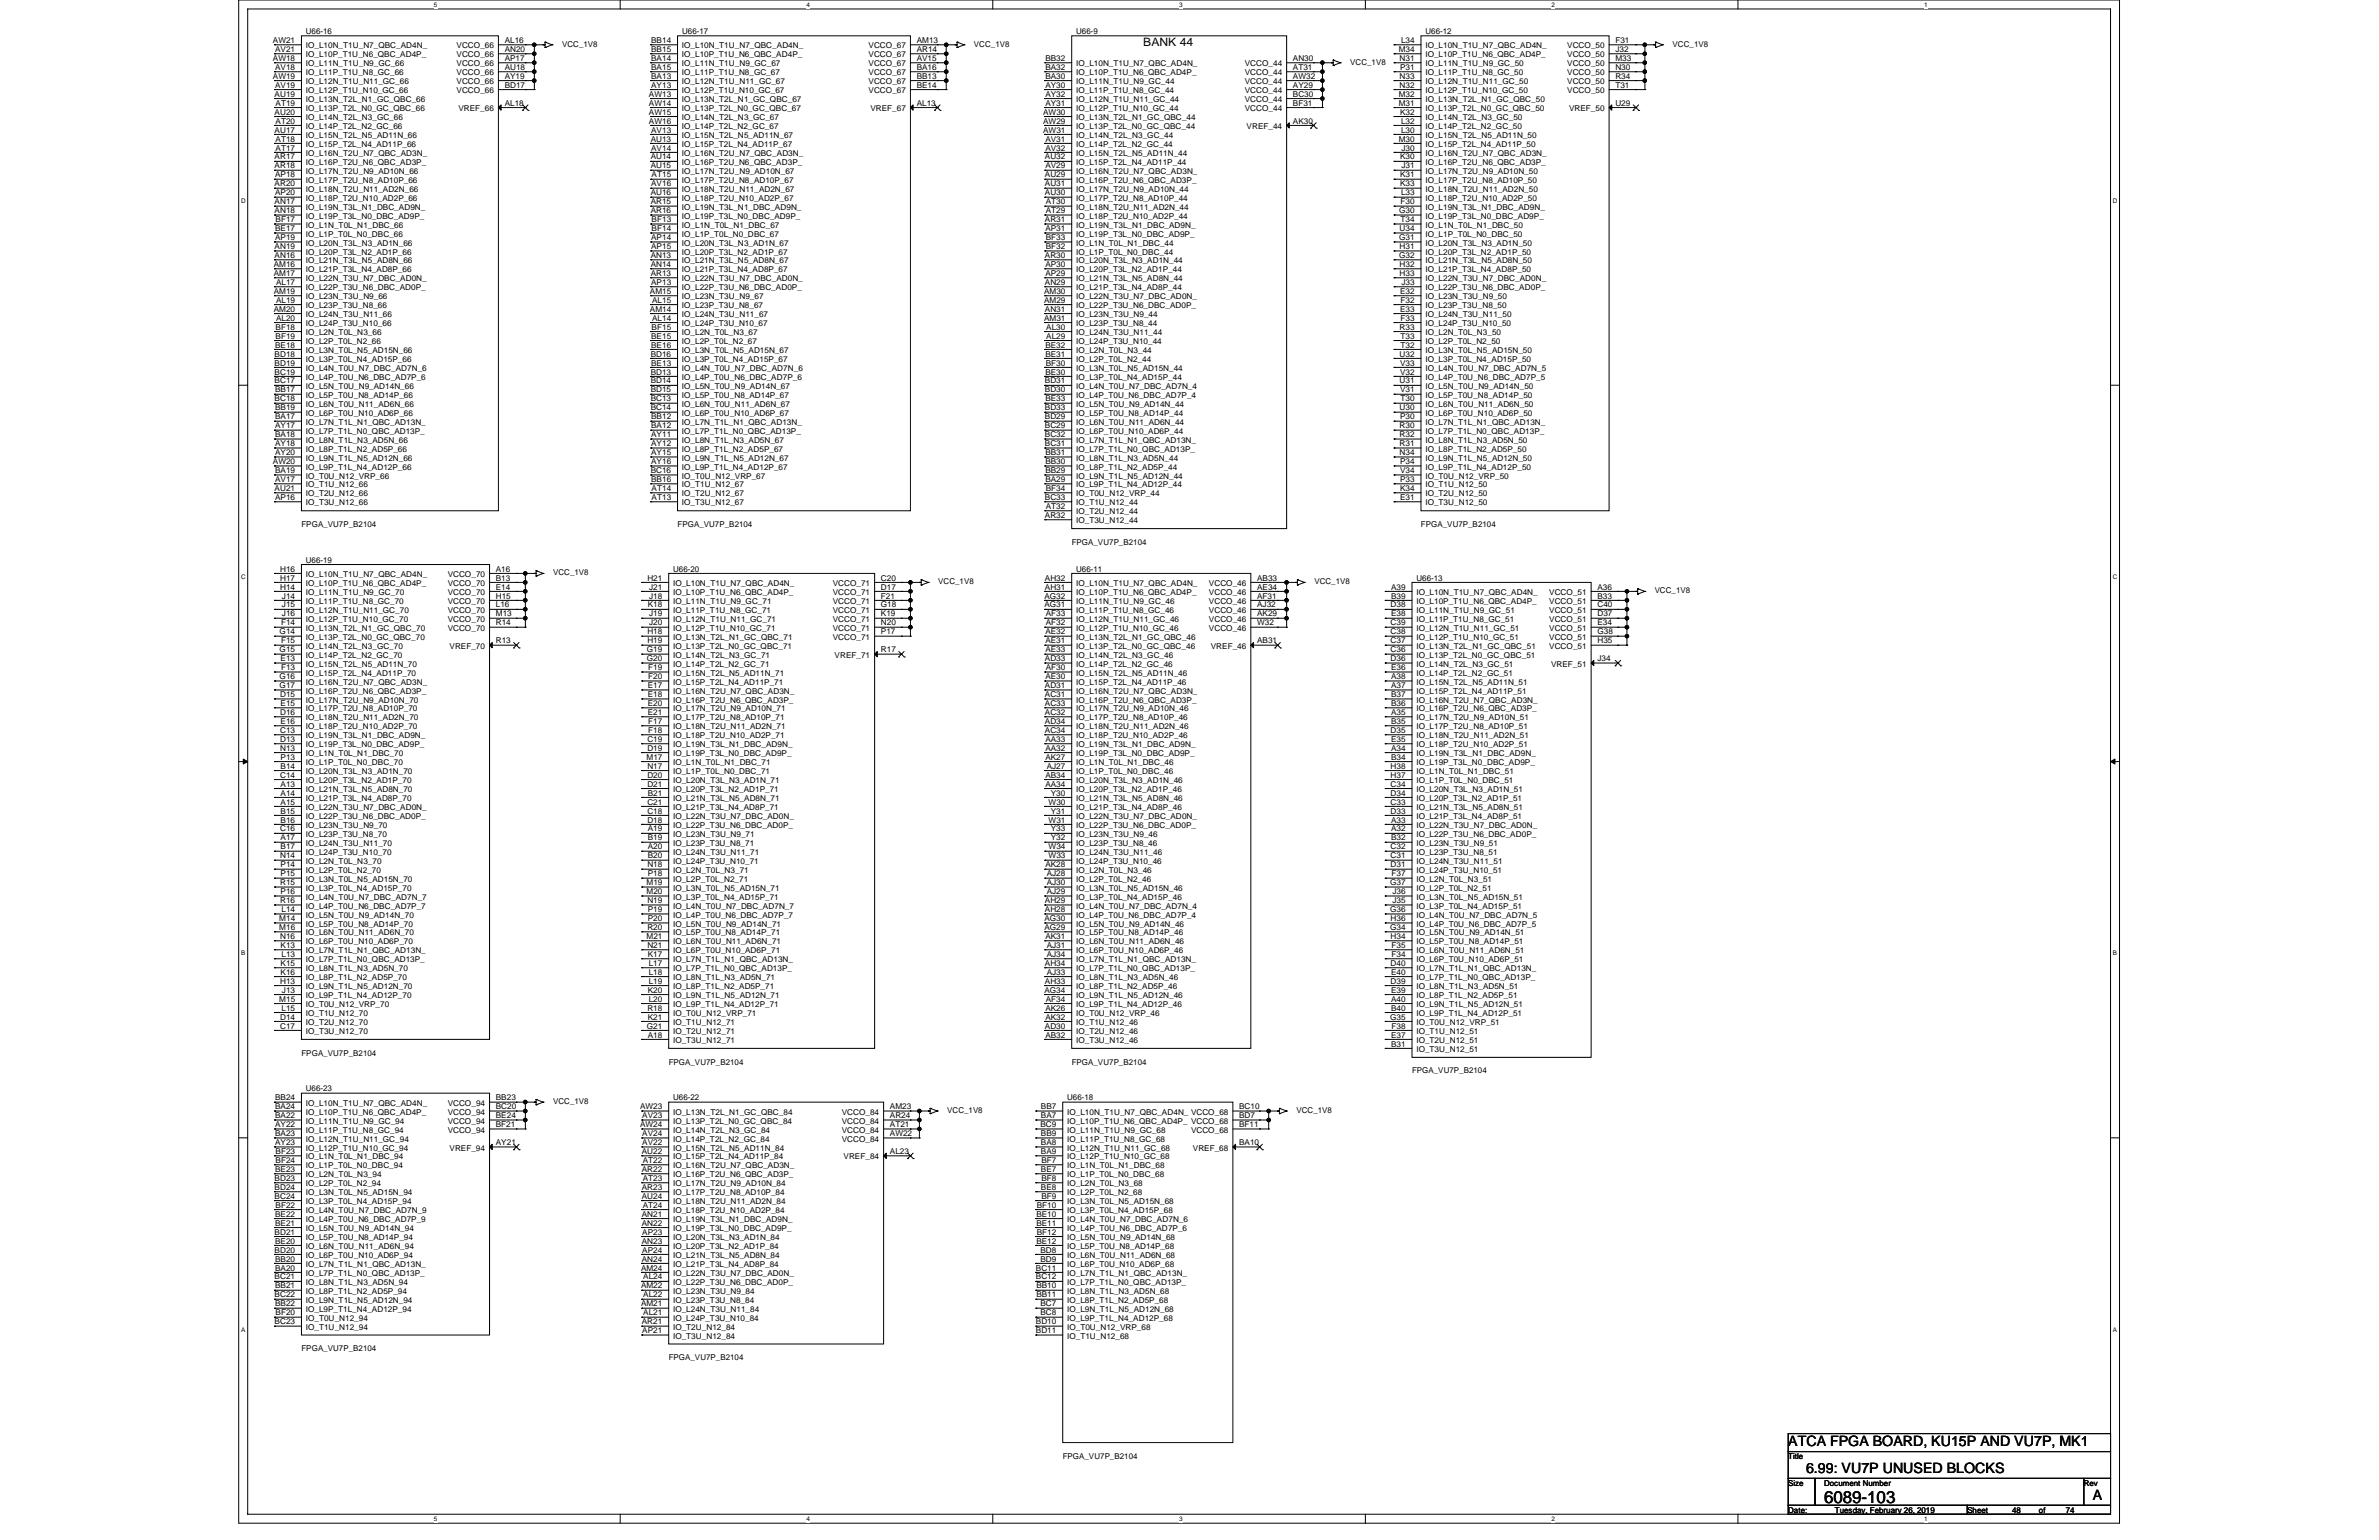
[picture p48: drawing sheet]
<svg xmlns="http://www.w3.org/2000/svg" width="432mm" height="279mm" viewBox="0 0 432 279" stroke-linecap="round" stroke-linejoin="round" font-family="sans-serif">
<defs><g id="words">
<text font-size="3.1" x="331.1" y="272.6">6089-103</text>
<g font-size="2.6">
<text x="324.6" y="262.4">ATCA FPGA BOARD, KU15P AND VU7P, MK1</text>
<text x="327.8" y="267.3">6.99: VU7P UNUSED BLOCKS</text>
<text x="379.8" y="272.2">A</text>
</g>
<text font-size="2.1" x="207.5" y="8.4">BANK 44</text>
<g font-size="1.5">
<text x="49.5" y="7.8">AW21</text>
<text x="49.5" y="11">AW18</text>
<text x="49.9" y="9.4">AV21</text>
<text x="55.5" y="6.2">U66-16</text>
<text x="55.5" y="8.8">IO_L10N_T1U_N7_QBC_AD4N_</text>
<text x="55.5" y="10.4">IO_L10P_T1U_N6_QBC_AD4P_</text>
<text x="82.9" y="8.8">VCCO_66</text>
<text x="82.9" y="10.4">VCCO_66</text>
<text x="91.6" y="7.8">AL16</text>
<text x="91.6" y="9.4">AN20</text>
<text x="91.6" y="11">AP17</text>
<text x="102" y="8.5">VCC_1V8</text>
<text x="118.2" y="7.8">BB14</text>
<text x="118.2" y="9.4">BB15</text>
<text x="118.2" y="11">BA14</text>
<text x="123.8" y="8.8">IO_L10N_T1U_N7_QBC_AD4N_</text>
<text x="123.8" y="10.4">IO_L10P_T1U_N6_QBC_AD4P_</text>
<text x="123.8" y="6.2">U66-17</text>
<text x="157.6" y="8.8">VCCO_67</text>
<text x="157.6" y="10.4">VCCO_67</text>
<text x="166.4" y="7.8">AM13</text>
<text x="166.4" y="9.4">AR14</text>
<text x="166.4" y="11">AV15</text>
<text x="176.8" y="8.5">VCC_1V8</text>
<text x="189.7" y="11">BB32</text>
<text x="195.3" y="6.2">U66-9</text>
<text x="234.7" y="11">AN30</text>
<text x="245.1" y="11.7">VCC_1V8</text>
<text x="253.9" y="9.4">M34</text>
<text x="254" y="11">N31</text>
<text x="254.3" y="7.8">L34</text>
<text x="258.7" y="6.2">U66-12</text>
<text x="258.7" y="8.8">IO_L10N_T1U_N7_QBC_AD4N_</text>
<text x="258.7" y="10.4">IO_L10P_T1U_N6_QBC_AD4P_</text>
<text x="284.5" y="8.8">VCCO_50</text>
<text x="284.5" y="10.4">VCCO_50</text>
<text x="293.2" y="7.8">F31</text>
<text x="293.2" y="9.4">J32</text>
<text x="293.2" y="11">M33</text>
<text x="303.6" y="8.5">VCC_1V8</text>
<text x="49.5" y="14.3">AW19</text>
<text x="49.8" y="17.5">AU19</text>
<text x="49.9" y="12.7">AV18</text>
<text x="49.9" y="15.9">AV19</text>
<text x="55.5" y="12">IO_L11N_T1U_N9_GC_66</text>
<text x="55.5" y="13.7">IO_L11P_T1U_N8_GC_66</text>
<text x="55.5" y="15.3">IO_L12N_T1U_N11_GC_66</text>
<text x="55.5" y="16.9">IO_L12P_T1U_N10_GC_66</text>
<text x="82.9" y="12">VCCO_66</text>
<text x="82.9" y="13.7">VCCO_66</text>
<text x="82.9" y="15.3">VCCO_66</text>
<text x="82.9" y="16.9">VCCO_66</text>
<text x="91.6" y="12.7">AU18</text>
<text x="91.6" y="14.3">AY19</text>
<text x="91.6" y="15.9">BD17</text>
<text x="117.8" y="17.5">AW13</text>
<text x="118.2" y="12.7">BA15</text>
<text x="118.2" y="14.3">BA13</text>
<text x="118.2" y="15.9">AY13</text>
<text x="123.8" y="12">IO_L11N_T1U_N9_GC_67</text>
<text x="123.8" y="13.7">IO_L11P_T1U_N8_GC_67</text>
<text x="123.8" y="15.3">IO_L12N_T1U_N11_GC_67</text>
<text x="123.8" y="16.9">IO_L12P_T1U_N10_GC_67</text>
<text x="157.6" y="12">VCCO_67</text>
<text x="157.6" y="13.7">VCCO_67</text>
<text x="157.6" y="15.3">VCCO_67</text>
<text x="157.6" y="16.9">VCCO_67</text>
<text x="166.4" y="12.7">BA16</text>
<text x="166.4" y="14.3">BB13</text>
<text x="166.4" y="15.9">BE14</text>
<text x="189.7" y="12.7">BA32</text>
<text x="189.7" y="14.3">BA30</text>
<text x="189.7" y="15.9">AY30</text>
<text x="189.7" y="17.5">AY32</text>
<text x="195.3" y="12">IO_L10N_T1U_N7_QBC_AD4N_</text>
<text x="195.3" y="13.7">IO_L10P_T1U_N6_QBC_AD4P_</text>
<text x="195.3" y="15.3">IO_L11N_T1U_N9_GC_44</text>
<text x="195.3" y="16.9">IO_L11P_T1U_N8_GC_44</text>
<text x="225.9" y="12">VCCO_44</text>
<text x="225.9" y="13.7">VCCO_44</text>
<text x="225.9" y="15.3">VCCO_44</text>
<text x="225.9" y="16.9">VCCO_44</text>
<text x="234.7" y="12.7">AT31</text>
<text x="234.7" y="14.3">AW32</text>
<text x="234.7" y="15.9">AY29</text>
<text x="234.7" y="17.5">BC30</text>
<text x="253.9" y="17.5">M32</text>
<text x="254" y="14.3">N33</text>
<text x="254" y="15.9">N32</text>
<text x="254.1" y="12.7">P31</text>
<text x="258.7" y="12">IO_L11N_T1U_N9_GC_50</text>
<text x="258.7" y="13.7">IO_L11P_T1U_N8_GC_50</text>
<text x="258.7" y="15.3">IO_L12N_T1U_N11_GC_50</text>
<text x="258.7" y="16.9">IO_L12P_T1U_N10_GC_50</text>
<text x="284.5" y="12">VCCO_50</text>
<text x="284.5" y="13.7">VCCO_50</text>
<text x="284.5" y="15.3">VCCO_50</text>
<text x="284.5" y="16.9">VCCO_50</text>
<text x="293.2" y="12.7">N30</text>
<text x="293.2" y="14.3">R34</text>
<text x="293.2" y="15.9">T31</text>
<text x="49.8" y="20.8">AU20</text>
<text x="50" y="19.2">AT19</text>
<text x="50" y="22.4">AT20</text>
<text x="55.5" y="18.5">IO_L13N_T2L_N1_GC_QBC_66</text>
<text x="55.5" y="20.2">IO_L13P_T2L_N0_GC_QBC_66</text>
<text x="55.5" y="21.8">IO_L14N_T2L_N3_GC_66</text>
<text x="55.5" y="23.4">IO_L14P_T2L_N2_GC_66</text>
<text x="83.2" y="20.2">VREF_66</text>
<text x="91.6" y="19.2">AL18</text>
<text x="117.8" y="19.2">AW14</text>
<text x="117.8" y="20.8">AW15</text>
<text x="117.8" y="22.4">AW16</text>
<text x="123.8" y="18.5">IO_L13N_T2L_N1_GC_QBC_67</text>
<text x="123.8" y="20.2">IO_L13P_T2L_N0_GC_QBC_67</text>
<text x="123.8" y="21.8">IO_L14N_T2L_N3_GC_67</text>
<text x="123.8" y="23.4">IO_L14P_T2L_N2_GC_67</text>
<text x="158" y="20.2">VREF_67</text>
<text x="166.4" y="19.2">AL13</text>
<text x="189.3" y="20.8">AW30</text>
<text x="189.3" y="22.4">AW29</text>
<text x="189.7" y="19.2">AY31</text>
<text x="195.3" y="18.5">IO_L12N_T1U_N11_GC_44</text>
<text x="195.3" y="20.2">IO_L12P_T1U_N10_GC_44</text>
<text x="195.3" y="21.8">IO_L13N_T2L_N1_GC_QBC_44</text>
<text x="195.3" y="23.4">IO_L13P_T2L_N0_GC_QBC_44</text>
<text x="225.9" y="18.5">VCCO_44</text>
<text x="225.9" y="20.2">VCCO_44</text>
<text x="226.3" y="23.4">VREF_44</text>
<text x="234.7" y="22.4">AK30</text>
<text x="234.7" y="19.2">BF31</text>
<text x="253.9" y="19.2">M31</text>
<text x="254.1" y="20.8">K32</text>
<text x="254.3" y="22.4">L32</text>
<text x="258.7" y="18.5">IO_L13N_T2L_N1_GC_QBC_50</text>
<text x="258.7" y="20.2">IO_L13P_T2L_N0_GC_QBC_50</text>
<text x="258.7" y="21.8">IO_L14N_T2L_N3_GC_50</text>
<text x="258.7" y="23.4">IO_L14P_T2L_N2_GC_50</text>
<text x="284.8" y="20.2">VREF_50</text>
<text x="293.2" y="19.2">U29</text>
<text x="49.8" y="24">AU17</text>
<text x="49.8" y="28.9">AR17</text>
<text x="50" y="25.7">AT18</text>
<text x="50" y="27.3">AT17</text>
<text x="55.5" y="25">IO_L15N_T2L_N5_AD11N_66</text>
<text x="55.5" y="26.7">IO_L15P_T2L_N4_AD11P_66</text>
<text x="55.5" y="28.3">IO_L16N_T2U_N7_QBC_AD3N_</text>
<text x="55.5" y="29.9">IO_L16P_T2U_N6_QBC_AD3P_</text>
<text x="118.1" y="25.7">AU13</text>
<text x="118.1" y="28.9">AU14</text>
<text x="118.2" y="24">AV13</text>
<text x="118.2" y="27.3">AV14</text>
<text x="123.8" y="25">IO_L15N_T2L_N5_AD11N_67</text>
<text x="123.8" y="26.7">IO_L15P_T2L_N4_AD11P_67</text>
<text x="123.8" y="28.3">IO_L16N_T2U_N7_QBC_AD3N_</text>
<text x="123.8" y="29.9">IO_L16P_T2U_N6_QBC_AD3P_</text>
<text x="189.3" y="24">AW31</text>
<text x="189.7" y="28.9">AU32</text>
<text x="189.7" y="25.7">AV31</text>
<text x="189.7" y="27.3">AV32</text>
<text x="195.3" y="25">IO_L14N_T2L_N3_GC_44</text>
<text x="195.3" y="26.7">IO_L14P_T2L_N2_GC_44</text>
<text x="195.3" y="28.3">IO_L15N_T2L_N5_AD11N_44</text>
<text x="195.3" y="29.9">IO_L15P_T2L_N4_AD11P_44</text>
<text x="253.9" y="25.7">M30</text>
<text x="254.1" y="28.9">K30</text>
<text x="254.3" y="24">L30</text>
<text x="254.4" y="27.3">J30</text>
<text x="258.7" y="25">IO_L15N_T2L_N5_AD11N_50</text>
<text x="258.7" y="26.7">IO_L15P_T2L_N4_AD11P_50</text>
<text x="258.7" y="28.3">IO_L16N_T2U_N7_QBC_AD3N_</text>
<text x="258.7" y="29.9">IO_L16P_T2U_N6_QBC_AD3P_</text>
<text x="49.8" y="30.5">AR18</text>
<text x="49.8" y="33.8">AR20</text>
<text x="49.9" y="32.2">AP18</text>
<text x="49.9" y="35.4">AP20</text>
<text x="55.5" y="31.5">IO_L17N_T2U_N9_AD10N_66</text>
<text x="55.5" y="33.2">IO_L17P_T2U_N8_AD10P_66</text>
<text x="55.5" y="34.8">IO_L18N_T2U_N11_AD2N_66</text>
<text x="118.1" y="30.5">AU15</text>
<text x="118.1" y="35.4">AU16</text>
<text x="118.2" y="33.8">AV16</text>
<text x="118.3" y="32.2">AT15</text>
<text x="123.8" y="31.5">IO_L17N_T2U_N9_AD10N_67</text>
<text x="123.8" y="33.2">IO_L17P_T2U_N8_AD10P_67</text>
<text x="123.8" y="34.8">IO_L18N_T2U_N11_AD2N_67</text>
<text x="189.7" y="32.2">AU29</text>
<text x="189.7" y="33.8">AU31</text>
<text x="189.7" y="35.4">AU30</text>
<text x="189.7" y="30.5">AV29</text>
<text x="195.3" y="31.5">IO_L16N_T2U_N7_QBC_AD3N_</text>
<text x="195.3" y="33.2">IO_L16P_T2U_N6_QBC_AD3P_</text>
<text x="195.3" y="34.8">IO_L17N_T2U_N9_AD10N_44</text>
<text x="254.1" y="32.2">K31</text>
<text x="254.1" y="33.8">K33</text>
<text x="254.3" y="35.4">L33</text>
<text x="254.4" y="30.5">J31</text>
<text x="258.7" y="31.5">IO_L17N_T2U_N9_AD10N_50</text>
<text x="258.7" y="33.2">IO_L17P_T2U_N8_AD10P_50</text>
<text x="258.7" y="34.8">IO_L18N_T2U_N11_AD2N_50</text>
<text x="49.8" y="37.1">AN17</text>
<text x="49.8" y="38.7">AN18</text>
<text x="49.9" y="41.9">BE17</text>
<text x="50" y="40.3">BF17</text>
<text x="55.5" y="36.4">IO_L18P_T2U_N10_AD2P_66</text>
<text x="55.5" y="38.1">IO_L19N_T3L_N1_DBC_AD9N_</text>
<text x="55.5" y="39.7">IO_L19P_T3L_N0_DBC_AD9P_</text>
<text x="55.5" y="41.3">IO_L1N_T0L_N1_DBC_66</text>
<text x="118.1" y="37.1">AR15</text>
<text x="118.1" y="38.7">AR16</text>
<text x="118.3" y="40.3">BF13</text>
<text x="118.3" y="41.9">BF14</text>
<text x="123.8" y="36.4">IO_L18P_T2U_N10_AD2P_67</text>
<text x="123.8" y="38.1">IO_L19N_T3L_N1_DBC_AD9N_</text>
<text x="123.8" y="39.7">IO_L19P_T3L_N0_DBC_AD9P_</text>
<text x="123.8" y="41.3">IO_L1N_T0L_N1_DBC_67</text>
<text x="189.7" y="40.3">AR31</text>
<text x="189.7" y="41.9">AP31</text>
<text x="189.8" y="37.1">AT30</text>
<text x="189.8" y="38.7">AT29</text>
<text x="195.3" y="36.4">IO_L17P_T2U_N8_AD10P_44</text>
<text x="195.3" y="38.1">IO_L18N_T2U_N11_AD2N_44</text>
<text x="195.3" y="39.7">IO_L18P_T2U_N10_AD2P_44</text>
<text x="195.3" y="41.3">IO_L19N_T3L_N1_DBC_AD9N_</text>
<text x="254" y="38.7">G30</text>
<text x="254" y="41.9">U34</text>
<text x="254.2" y="37.1">F30</text>
<text x="254.2" y="40.3">T34</text>
<text x="258.7" y="36.4">IO_L18P_T2U_N10_AD2P_50</text>
<text x="258.7" y="38.1">IO_L19N_T3L_N1_DBC_AD9N_</text>
<text x="258.7" y="39.7">IO_L19P_T3L_N0_DBC_AD9P_</text>
<text x="258.7" y="41.3">IO_L1N_T0L_N1_DBC_50</text>
<text x="49.8" y="45.2">AN19</text>
<text x="49.8" y="46.8">AN16</text>
<text x="49.9" y="43.6">AP19</text>
<text x="55.5" y="42.9">IO_L1P_T0L_N0_DBC_66</text>
<text x="55.5" y="44.6">IO_L20N_T3L_N3_AD1N_66</text>
<text x="55.5" y="46.2">IO_L20P_T3L_N2_AD1P_66</text>
<text x="55.5" y="47.8">IO_L21N_T3L_N5_AD8N_66</text>
<text x="118.1" y="46.8">AN13</text>
<text x="118.2" y="43.6">AP14</text>
<text x="118.2" y="45.2">AP15</text>
<text x="123.8" y="42.9">IO_L1P_T0L_N0_DBC_67</text>
<text x="123.8" y="44.6">IO_L20N_T3L_N3_AD1N_67</text>
<text x="123.8" y="46.2">IO_L20P_T3L_N2_AD1P_67</text>
<text x="123.8" y="47.8">IO_L21N_T3L_N5_AD8N_67</text>
<text x="189.7" y="46.8">AR30</text>
<text x="189.8" y="43.6">BF33</text>
<text x="189.8" y="45.2">BF32</text>
<text x="195.3" y="42.9">IO_L19P_T3L_N0_DBC_AD9P_</text>
<text x="195.3" y="44.6">IO_L1N_T0L_N1_DBC_44</text>
<text x="195.3" y="46.2">IO_L1P_T0L_N0_DBC_44</text>
<text x="195.3" y="47.8">IO_L20N_T3L_N3_AD1N_44</text>
<text x="254" y="43.6">G31</text>
<text x="254" y="46.8">G32</text>
<text x="254" y="45.2">H31</text>
<text x="258.7" y="42.9">IO_L1P_T0L_N0_DBC_50</text>
<text x="258.7" y="44.6">IO_L20N_T3L_N3_AD1N_50</text>
<text x="258.7" y="46.2">IO_L20P_T3L_N2_AD1P_50</text>
<text x="258.7" y="47.8">IO_L21N_T3L_N5_AD8N_50</text>
<text x="49.7" y="48.4">AM16</text>
<text x="49.7" y="50.1">AM17</text>
<text x="49.7" y="53.3">AM19</text>
<text x="50.1" y="51.7">AL17</text>
<text x="55.5" y="49.4">IO_L21P_T3L_N4_AD8P_66</text>
<text x="55.5" y="51.1">IO_L22N_T3U_N7_DBC_AD0N_</text>
<text x="55.5" y="52.7">IO_L22P_T3U_N6_DBC_AD0P_</text>
<text x="118" y="53.3">AM15</text>
<text x="118.1" y="48.4">AN14</text>
<text x="118.1" y="50.1">AR13</text>
<text x="118.2" y="51.7">AP13</text>
<text x="123.8" y="49.4">IO_L21P_T3L_N4_AD8P_67</text>
<text x="123.8" y="51.1">IO_L22N_T3U_N7_DBC_AD0N_</text>
<text x="123.8" y="52.7">IO_L22P_T3U_N6_DBC_AD0P_</text>
<text x="189.5" y="53.3">AM30</text>
<text x="189.7" y="51.7">AN29</text>
<text x="189.7" y="48.4">AP30</text>
<text x="189.7" y="50.1">AP29</text>
<text x="195.3" y="49.4">IO_L20P_T3L_N2_AD1P_44</text>
<text x="195.3" y="51.1">IO_L21N_T3L_N5_AD8N_44</text>
<text x="195.3" y="52.7">IO_L21P_T3L_N4_AD8P_44</text>
<text x="254" y="48.4">H32</text>
<text x="254" y="50.1">H33</text>
<text x="254.1" y="53.3">E32</text>
<text x="254.4" y="51.7">J33</text>
<text x="258.7" y="49.4">IO_L21P_T3L_N4_AD8P_50</text>
<text x="258.7" y="51.1">IO_L22N_T3U_N7_DBC_AD0N_</text>
<text x="258.7" y="52.7">IO_L22P_T3U_N6_DBC_AD0P_</text>
<text x="49.7" y="56.6">AM20</text>
<text x="50" y="59.8">BF18</text>
<text x="50.1" y="54.9">AL19</text>
<text x="50.1" y="58.2">AL20</text>
<text x="55.5" y="54.3">IO_L23N_T3U_N9_66</text>
<text x="55.5" y="55.9">IO_L23P_T3U_N8_66</text>
<text x="55.5" y="57.6">IO_L24N_T3U_N11_66</text>
<text x="55.5" y="59.2">IO_L24P_T3U_N10_66</text>
<text x="118" y="56.6">AM14</text>
<text x="118.3" y="59.8">BF15</text>
<text x="118.4" y="54.9">AL15</text>
<text x="118.4" y="58.2">AL14</text>
<text x="123.8" y="54.3">IO_L23N_T3U_N9_67</text>
<text x="123.8" y="55.9">IO_L23P_T3U_N8_67</text>
<text x="123.8" y="57.6">IO_L24N_T3U_N11_67</text>
<text x="123.8" y="59.2">IO_L24P_T3U_N10_67</text>
<text x="189.5" y="54.9">AM29</text>
<text x="189.5" y="58.2">AM31</text>
<text x="189.7" y="56.6">AN31</text>
<text x="189.9" y="59.8">AL30</text>
<text x="195.3" y="54.3">IO_L22N_T3U_N7_DBC_AD0N_</text>
<text x="195.3" y="55.9">IO_L22P_T3U_N6_DBC_AD0P_</text>
<text x="195.3" y="57.6">IO_L23N_T3U_N9_44</text>
<text x="195.3" y="59.2">IO_L23P_T3U_N8_44</text>
<text x="254" y="59.8">R33</text>
<text x="254.1" y="56.6">E33</text>
<text x="254.2" y="54.9">F32</text>
<text x="254.2" y="58.2">F33</text>
<text x="258.7" y="54.3">IO_L23N_T3U_N9_50</text>
<text x="258.7" y="55.9">IO_L23P_T3U_N8_50</text>
<text x="258.7" y="57.6">IO_L24N_T3U_N11_50</text>
<text x="258.7" y="59.2">IO_L24P_T3U_N10_50</text>
<text x="49.8" y="64.7">BD18</text>
<text x="49.9" y="63.1">BE18</text>
<text x="50" y="61.4">BF19</text>
<text x="55.5" y="60.8">IO_L2N_T0L_N3_66</text>
<text x="55.5" y="62.4">IO_L2P_T0L_N2_66</text>
<text x="55.5" y="64.1">IO_L3N_T0L_N5_AD15N_66</text>
<text x="55.5" y="65.7">IO_L3P_T0L_N4_AD15P_66</text>
<text x="118.1" y="64.7">BD16</text>
<text x="118.2" y="61.4">BE15</text>
<text x="118.2" y="63.1">BE16</text>
<text x="123.8" y="60.8">IO_L2N_T0L_N3_67</text>
<text x="123.8" y="62.4">IO_L2P_T0L_N2_67</text>
<text x="123.8" y="64.1">IO_L3N_T0L_N5_AD15N_67</text>
<text x="123.8" y="65.7">IO_L3P_T0L_N4_AD15P_67</text>
<text x="189.7" y="63.1">BE32</text>
<text x="189.7" y="64.7">BE31</text>
<text x="189.9" y="61.4">AL29</text>
<text x="195.3" y="60.8">IO_L24N_T3U_N11_44</text>
<text x="195.3" y="62.4">IO_L24P_T3U_N10_44</text>
<text x="195.3" y="64.1">IO_L2N_T0L_N3_44</text>
<text x="195.3" y="65.7">IO_L2P_T0L_N2_44</text>
<text x="254" y="64.7">U32</text>
<text x="254.2" y="61.4">T33</text>
<text x="254.2" y="63.1">T32</text>
<text x="258.7" y="60.8">IO_L2N_T0L_N3_50</text>
<text x="258.7" y="62.4">IO_L2P_T0L_N2_50</text>
<text x="258.7" y="64.1">IO_L3N_T0L_N5_AD15N_50</text>
<text x="258.7" y="65.7">IO_L3P_T0L_N4_AD15P_50</text>
<text x="49.8" y="66.3">BD19</text>
<text x="49.8" y="67.9">BC19</text>
<text x="49.8" y="69.6">BC17</text>
<text x="49.9" y="71.2">BB17</text>
<text x="55.5" y="67.3">IO_L4N_T0U_N7_DBC_AD7N_6</text>
<text x="55.5" y="68.9">IO_L4P_T0U_N6_DBC_AD7P_6</text>
<text x="55.5" y="70.6">IO_L5N_T0U_N9_AD14N_66</text>
<text x="118.1" y="67.9">BD13</text>
<text x="118.1" y="69.6">BD14</text>
<text x="118.1" y="71.2">BD15</text>
<text x="118.2" y="66.3">BE13</text>
<text x="123.8" y="67.3">IO_L4N_T0U_N7_DBC_AD7N_6</text>
<text x="123.8" y="68.9">IO_L4P_T0U_N6_DBC_AD7P_6</text>
<text x="123.8" y="70.6">IO_L5N_T0U_N9_AD14N_67</text>
<text x="189.7" y="69.6">BD31</text>
<text x="189.7" y="71.2">BD30</text>
<text x="189.7" y="67.9">BE30</text>
<text x="189.8" y="66.3">BF30</text>
<text x="195.3" y="67.3">IO_L3N_T0L_N5_AD15N_44</text>
<text x="195.3" y="68.9">IO_L3P_T0L_N4_AD15P_44</text>
<text x="195.3" y="70.6">IO_L4N_T0U_N7_DBC_AD7N_4</text>
<text x="254" y="69.6">U31</text>
<text x="254.1" y="66.3">V33</text>
<text x="254.1" y="67.9">V32</text>
<text x="254.1" y="71.2">V31</text>
<text x="258.7" y="67.3">IO_L4N_T0U_N7_DBC_AD7N_5</text>
<text x="258.7" y="68.9">IO_L4P_T0U_N6_DBC_AD7P_5</text>
<text x="258.7" y="70.6">IO_L5N_T0U_N9_AD14N_50</text>
<text x="49.8" y="72.8">BC18</text>
<text x="49.9" y="74.4">BB19</text>
<text x="49.9" y="76.1">BA17</text>
<text x="49.9" y="77.7">AY17</text>
<text x="55.5" y="72.2">IO_L5P_T0U_N8_AD14P_66</text>
<text x="55.5" y="73.8">IO_L6N_T0U_N11_AD6N_66</text>
<text x="55.5" y="75.4">IO_L6P_T0U_N10_AD6P_66</text>
<text x="55.5" y="77.1">IO_L7N_T1L_N1_QBC_AD13N_</text>
<text x="118.1" y="72.8">BC13</text>
<text x="118.1" y="74.4">BC14</text>
<text x="118.2" y="76.1">BB12</text>
<text x="118.2" y="77.7">BA12</text>
<text x="123.8" y="72.2">IO_L5P_T0U_N8_AD14P_67</text>
<text x="123.8" y="73.8">IO_L6N_T0U_N11_AD6N_67</text>
<text x="123.8" y="75.4">IO_L6P_T0U_N10_AD6P_67</text>
<text x="123.8" y="77.1">IO_L7N_T1L_N1_QBC_AD13N_</text>
<text x="189.7" y="74.4">BD33</text>
<text x="189.7" y="76.1">BD29</text>
<text x="189.7" y="77.7">BC29</text>
<text x="189.7" y="72.8">BE33</text>
<text x="195.3" y="72.2">IO_L4P_T0U_N6_DBC_AD7P_4</text>
<text x="195.3" y="73.8">IO_L5N_T0U_N9_AD14N_44</text>
<text x="195.3" y="75.4">IO_L5P_T0U_N8_AD14P_44</text>
<text x="195.3" y="77.1">IO_L6N_T0U_N11_AD6N_44</text>
<text x="254" y="74.4">U30</text>
<text x="254" y="77.7">R30</text>
<text x="254.1" y="76.1">P30</text>
<text x="254.2" y="72.8">T30</text>
<text x="258.7" y="72.2">IO_L5P_T0U_N8_AD14P_50</text>
<text x="258.7" y="73.8">IO_L6N_T0U_N11_AD6N_50</text>
<text x="258.7" y="75.4">IO_L6P_T0U_N10_AD6P_50</text>
<text x="258.7" y="77.1">IO_L7N_T1L_N1_QBC_AD13N_</text>
<text x="49.9" y="79.3">BA18</text>
<text x="49.9" y="80.9">AY18</text>
<text x="49.9" y="82.6">AY20</text>
<text x="55.5" y="78.7">IO_L7P_T1L_N0_QBC_AD13P_</text>
<text x="55.5" y="80.3">IO_L8N_T1L_N3_AD5N_66</text>
<text x="55.5" y="81.9">IO_L8P_T1L_N2_AD5P_66</text>
<text x="55.5" y="83.6">IO_L9N_T1L_N5_AD12N_66</text>
<text x="118.2" y="79.3">AY11</text>
<text x="118.2" y="80.9">AY12</text>
<text x="118.2" y="82.6">AY15</text>
<text x="123.8" y="78.7">IO_L7P_T1L_N0_QBC_AD13P_</text>
<text x="123.8" y="80.3">IO_L8N_T1L_N3_AD5N_67</text>
<text x="123.8" y="81.9">IO_L8P_T1L_N2_AD5P_67</text>
<text x="123.8" y="83.6">IO_L9N_T1L_N5_AD12N_67</text>
<text x="189.7" y="79.3">BC32</text>
<text x="189.7" y="80.9">BC31</text>
<text x="189.7" y="82.6">BB31</text>
<text x="195.3" y="78.7">IO_L6P_T0U_N10_AD6P_44</text>
<text x="195.3" y="80.3">IO_L7N_T1L_N1_QBC_AD13N_</text>
<text x="195.3" y="81.9">IO_L7P_T1L_N0_QBC_AD13P_</text>
<text x="195.3" y="83.6">IO_L8N_T1L_N3_AD5N_44</text>
<text x="254" y="79.3">R32</text>
<text x="254" y="80.9">R31</text>
<text x="254" y="82.6">N34</text>
<text x="258.7" y="78.7">IO_L7P_T1L_N0_QBC_AD13P_</text>
<text x="258.7" y="80.3">IO_L8N_T1L_N3_AD5N_50</text>
<text x="258.7" y="81.9">IO_L8P_T1L_N2_AD5P_50</text>
<text x="258.7" y="83.6">IO_L9N_T1L_N5_AD12N_50</text>
<text x="49.5" y="84.2">AW20</text>
<text x="49.8" y="89.1">AU21</text>
<text x="49.9" y="85.8">BA19</text>
<text x="49.9" y="87.4">AV17</text>
<text x="55.5" y="85.2">IO_L9P_T1L_N4_AD12P_66</text>
<text x="55.5" y="86.8">IO_T0U_N12_VRP_66</text>
<text x="55.5" y="88.4">IO_T1U_N12_66</text>
<text x="118.1" y="85.8">BC16</text>
<text x="118.2" y="84.2">AY16</text>
<text x="118.2" y="87.4">BB16</text>
<text x="118.3" y="89.1">AT14</text>
<text x="123.8" y="85.2">IO_L9P_T1L_N4_AD12P_67</text>
<text x="123.8" y="86.8">IO_T0U_N12_VRP_67</text>
<text x="123.8" y="88.4">IO_T1U_N12_67</text>
<text x="189.7" y="84.2">BB30</text>
<text x="189.7" y="85.8">BB29</text>
<text x="189.7" y="87.4">BA29</text>
<text x="189.8" y="89.1">BF34</text>
<text x="195.3" y="85.2">IO_L8P_T1L_N2_AD5P_44</text>
<text x="195.3" y="86.8">IO_L9N_T1L_N5_AD12N_44</text>
<text x="195.3" y="88.4">IO_L9P_T1L_N4_AD12P_44</text>
<text x="254.1" y="84.2">P34</text>
<text x="254.1" y="85.8">V34</text>
<text x="254.1" y="87.4">P33</text>
<text x="254.1" y="89.1">K34</text>
<text x="258.7" y="85.2">IO_L9P_T1L_N4_AD12P_50</text>
<text x="258.7" y="86.8">IO_T0U_N12_VRP_50</text>
<text x="258.7" y="88.4">IO_T1U_N12_50</text>
<text x="49.9" y="90.7">AP16</text>
<text x="54.7" y="95.6">FPGA_VU7P_B2104</text>
<text x="55.5" y="90.1">IO_T2U_N12_66</text>
<text x="55.5" y="91.7">IO_T3U_N12_66</text>
<text x="118.3" y="90.7">AT13</text>
<text x="123" y="95.6">FPGA_VU7P_B2104</text>
<text x="123.8" y="90.1">IO_T2U_N12_67</text>
<text x="123.8" y="91.7">IO_T3U_N12_67</text>
<text x="189.7" y="90.7">BC33</text>
<text x="189.7" y="94">AR32</text>
<text x="189.8" y="92.3">AT32</text>
<text x="195.3" y="90.1">IO_T0U_N12_VRP_44</text>
<text x="195.3" y="91.7">IO_T1U_N12_44</text>
<text x="195.3" y="93.3">IO_T2U_N12_44</text>
<text x="195.3" y="95">IO_T3U_N12_44</text>
<text x="254.1" y="90.7">E31</text>
<text x="257.9" y="95.6">FPGA_VU7P_B2104</text>
<text x="258.7" y="90.1">IO_T2U_N12_50</text>
<text x="258.7" y="91.7">IO_T3U_N12_50</text>
<text x="194.5" y="98.8">FPGA_VU7P_B2104</text>
<text x="50.8" y="103.7">H16</text>
<text x="50.8" y="105.3">H17</text>
<text x="50.8" y="107">H14</text>
<text x="55.5" y="102.1">U66-19</text>
<text x="55.5" y="104.7">IO_L10N_T1U_N7_QBC_AD4N_</text>
<text x="55.5" y="106.3">IO_L10P_T1U_N6_QBC_AD4P_</text>
<text x="55.5" y="107.9">IO_L11N_T1U_N9_GC_70</text>
<text x="81.3" y="104.7">VCCO_70</text>
<text x="81.3" y="106.3">VCCO_70</text>
<text x="81.3" y="107.9">VCCO_70</text>
<text x="90" y="103.7">A16</text>
<text x="90" y="105.3">B13</text>
<text x="90" y="107">E14</text>
<text x="100.4" y="104.4">VCC_1V8</text>
<text x="117.5" y="105.3">H21</text>
<text x="117.8" y="107">J21</text>
<text x="122.2" y="103.7">U66-20</text>
<text x="122.2" y="106.3">IO_L10N_T1U_N7_QBC_AD4N_</text>
<text x="122.2" y="107.9">IO_L10P_T1U_N6_QBC_AD4P_</text>
<text x="151.2" y="106.3">VCCO_71</text>
<text x="151.2" y="107.9">VCCO_71</text>
<text x="159.9" y="105.3">C20</text>
<text x="159.9" y="107">D17</text>
<text x="170.3" y="106">VCC_1V8</text>
<text x="189.7" y="105.3">AH32</text>
<text x="189.7" y="107">AH31</text>
<text x="195.3" y="106.3">IO_L10N_T1U_N7_QBC_AD4N_</text>
<text x="195.3" y="107.9">IO_L10P_T1U_N6_QBC_AD4P_</text>
<text x="195.3" y="103.7">U66-11</text>
<text x="219.4" y="106.3">VCCO_46</text>
<text x="219.4" y="107.9">VCCO_46</text>
<text x="228.2" y="105.3">AB33</text>
<text x="228.2" y="107">AE34</text>
<text x="238.6" y="106">VCC_1V8</text>
<text x="252.5" y="107">A39</text>
<text x="257.1" y="105.3">U66-13</text>
<text x="257.1" y="107.9">IO_L10N_T1U_N7_QBC_AD4N_</text>
<text x="281.2" y="107.9">VCCO_51</text>
<text x="289.9" y="107">A36</text>
<text x="300.3" y="107.6">VCC_1V8</text>
<text x="51" y="113.5">F14</text>
<text x="51.2" y="108.6">J14</text>
<text x="51.2" y="110.2">J15</text>
<text x="51.2" y="111.8">J16</text>
<text x="55.5" y="109.6">IO_L11P_T1U_N8_GC_70</text>
<text x="55.5" y="111.2">IO_L12N_T1U_N11_GC_70</text>
<text x="55.5" y="112.8">IO_L12P_T1U_N10_GC_70</text>
<text x="81.3" y="109.6">VCCO_70</text>
<text x="81.3" y="111.2">VCCO_70</text>
<text x="81.3" y="112.8">VCCO_70</text>
<text x="90" y="108.6">H15</text>
<text x="90" y="110.2">L16</text>
<text x="90" y="111.8">M13</text>
<text x="90" y="113.5">R14</text>
<text x="117.6" y="110.2">K18</text>
<text x="117.8" y="108.6">J18</text>
<text x="117.8" y="111.8">J19</text>
<text x="117.8" y="113.5">J20</text>
<text x="122.2" y="109.6">IO_L11N_T1U_N9_GC_71</text>
<text x="122.2" y="111.2">IO_L11P_T1U_N8_GC_71</text>
<text x="122.2" y="112.8">IO_L12N_T1U_N11_GC_71</text>
<text x="151.2" y="109.6">VCCO_71</text>
<text x="151.2" y="111.2">VCCO_71</text>
<text x="151.2" y="112.8">VCCO_71</text>
<text x="159.9" y="108.6">F21</text>
<text x="159.9" y="110.2">G18</text>
<text x="159.9" y="111.8">K19</text>
<text x="159.9" y="113.5">N20</text>
<text x="189.6" y="108.6">AG32</text>
<text x="189.6" y="110.2">AG31</text>
<text x="189.8" y="111.8">AF33</text>
<text x="189.8" y="113.5">AF32</text>
<text x="195.3" y="109.6">IO_L11N_T1U_N9_GC_46</text>
<text x="195.3" y="111.2">IO_L11P_T1U_N8_GC_46</text>
<text x="195.3" y="112.8">IO_L12N_T1U_N11_GC_46</text>
<text x="219.4" y="109.6">VCCO_46</text>
<text x="219.4" y="111.2">VCCO_46</text>
<text x="219.4" y="112.8">VCCO_46</text>
<text x="228.2" y="108.6">AF31</text>
<text x="228.2" y="110.2">AJ32</text>
<text x="228.2" y="111.8">AK29</text>
<text x="228.2" y="113.5">W32</text>
<text x="252.4" y="110.2">D38</text>
<text x="252.4" y="113.5">C39</text>
<text x="252.5" y="108.6">B39</text>
<text x="252.5" y="111.8">E38</text>
<text x="257.1" y="109.6">IO_L10P_T1U_N6_QBC_AD4P_</text>
<text x="257.1" y="111.2">IO_L11N_T1U_N9_GC_51</text>
<text x="257.1" y="112.8">IO_L11P_T1U_N8_GC_51</text>
<text x="281.2" y="109.6">VCCO_51</text>
<text x="281.2" y="111.2">VCCO_51</text>
<text x="281.2" y="112.8">VCCO_51</text>
<text x="289.9" y="108.6">B33</text>
<text x="289.9" y="110.2">C40</text>
<text x="289.9" y="111.8">D37</text>
<text x="289.9" y="113.5">E34</text>
<text x="50.8" y="115.1">G14</text>
<text x="50.8" y="118.3">G15</text>
<text x="50.9" y="120">E13</text>
<text x="51" y="116.7">F15</text>
<text x="55.5" y="114.4">IO_L13N_T2L_N1_GC_QBC_70</text>
<text x="55.5" y="116.1">IO_L13P_T2L_N0_GC_QBC_70</text>
<text x="55.5" y="117.7">IO_L14N_T2L_N3_GC_70</text>
<text x="55.5" y="119.3">IO_L14P_T2L_N2_GC_70</text>
<text x="81.3" y="114.4">VCCO_70</text>
<text x="81.6" y="117.7">VREF_70</text>
<text x="90" y="116.7">R13</text>
<text x="117.4" y="118.3">G19</text>
<text x="117.4" y="120">G20</text>
<text x="117.5" y="115.1">H18</text>
<text x="117.5" y="116.7">H19</text>
<text x="122.2" y="114.4">IO_L12P_T1U_N10_GC_71</text>
<text x="122.2" y="116.1">IO_L13N_T2L_N1_GC_QBC_71</text>
<text x="122.2" y="117.7">IO_L13P_T2L_N0_GC_QBC_71</text>
<text x="122.2" y="119.3">IO_L14N_T2L_N3_GC_71</text>
<text x="151.2" y="114.4">VCCO_71</text>
<text x="151.2" y="116.1">VCCO_71</text>
<text x="151.5" y="119.3">VREF_71</text>
<text x="159.9" y="115.1">P17</text>
<text x="159.9" y="118.3">R17</text>
<text x="189.7" y="120">AD33</text>
<text x="189.7" y="115.1">AE32</text>
<text x="189.7" y="116.7">AE31</text>
<text x="189.7" y="118.3">AE33</text>
<text x="195.3" y="114.4">IO_L12P_T1U_N10_GC_46</text>
<text x="195.3" y="116.1">IO_L13N_T2L_N1_GC_QBC_46</text>
<text x="195.3" y="117.7">IO_L13P_T2L_N0_GC_QBC_46</text>
<text x="195.3" y="119.3">IO_L14N_T2L_N3_GC_46</text>
<text x="219.4" y="114.4">VCCO_46</text>
<text x="219.8" y="117.7">VREF_46</text>
<text x="228.2" y="116.7">AB31</text>
<text x="252.4" y="115.1">C38</text>
<text x="252.4" y="116.7">C37</text>
<text x="252.4" y="118.3">C36</text>
<text x="252.4" y="120">D36</text>
<text x="257.1" y="114.4">IO_L12N_T1U_N11_GC_51</text>
<text x="257.1" y="116.1">IO_L12P_T1U_N10_GC_51</text>
<text x="257.1" y="117.7">IO_L13N_T2L_N1_GC_QBC_51</text>
<text x="257.1" y="119.3">IO_L13P_T2L_N0_GC_QBC_51</text>
<text x="281.2" y="114.4">VCCO_51</text>
<text x="281.2" y="116.1">VCCO_51</text>
<text x="281.2" y="117.7">VCCO_51</text>
<text x="289.9" y="115.1">G38</text>
<text x="289.9" y="116.7">H35</text>
<text x="289.9" y="120">J34</text>
<text x="50.8" y="123.2">G16</text>
<text x="50.8" y="124.8">G17</text>
<text x="51" y="121.6">F13</text>
<text x="55.5" y="120.9">IO_L15N_T2L_N5_AD11N_70</text>
<text x="55.5" y="122.6">IO_L15P_T2L_N4_AD11P_70</text>
<text x="55.5" y="124.2">IO_L16N_T2U_N7_QBC_AD3N_</text>
<text x="55.5" y="125.8">IO_L16P_T2U_N6_QBC_AD3P_</text>
<text x="117.6" y="124.8">E17</text>
<text x="117.7" y="121.6">F19</text>
<text x="117.7" y="123.2">F20</text>
<text x="122.2" y="120.9">IO_L14P_T2L_N2_GC_71</text>
<text x="122.2" y="122.6">IO_L15N_T2L_N5_AD11N_71</text>
<text x="122.2" y="124.2">IO_L15P_T2L_N4_AD11P_71</text>
<text x="122.2" y="125.8">IO_L16N_T2U_N7_QBC_AD3N_</text>
<text x="189.7" y="124.8">AD31</text>
<text x="189.7" y="123.2">AE30</text>
<text x="189.8" y="121.6">AF30</text>
<text x="195.3" y="120.9">IO_L14P_T2L_N2_GC_46</text>
<text x="195.3" y="122.6">IO_L15N_T2L_N5_AD11N_46</text>
<text x="195.3" y="124.2">IO_L15P_T2L_N4_AD11P_46</text>
<text x="195.3" y="125.8">IO_L16N_T2U_N7_QBC_AD3N_</text>
<text x="252.5" y="121.6">E36</text>
<text x="252.5" y="123.2">A38</text>
<text x="252.5" y="124.8">A37</text>
<text x="257.1" y="120.9">IO_L14N_T2L_N3_GC_51</text>
<text x="257.1" y="122.6">IO_L14P_T2L_N2_GC_51</text>
<text x="257.1" y="124.2">IO_L15N_T2L_N5_AD11N_51</text>
<text x="257.1" y="125.8">IO_L15P_T2L_N4_AD11P_51</text>
<text x="281.5" y="120.9">VREF_51</text>
<text x="50.8" y="126.5">D15</text>
<text x="50.8" y="129.7">D16</text>
<text x="50.9" y="128.1">E15</text>
<text x="50.9" y="131.3">E16</text>
<text x="55.5" y="127.5">IO_L17N_T2U_N9_AD10N_70</text>
<text x="55.5" y="129.1">IO_L17P_T2U_N8_AD10P_70</text>
<text x="55.5" y="130.7">IO_L18N_T2U_N11_AD2N_70</text>
<text x="117.6" y="126.5">E18</text>
<text x="117.6" y="128.1">E20</text>
<text x="117.6" y="129.7">E21</text>
<text x="117.7" y="131.3">F17</text>
<text x="122.2" y="127.5">IO_L16P_T2U_N6_QBC_AD3P_</text>
<text x="122.2" y="129.1">IO_L17N_T2U_N9_AD10N_71</text>
<text x="122.2" y="130.7">IO_L17P_T2U_N8_AD10P_71</text>
<text x="189.7" y="126.5">AC31</text>
<text x="189.7" y="128.1">AC33</text>
<text x="189.7" y="129.7">AC32</text>
<text x="189.7" y="131.3">AD34</text>
<text x="195.3" y="127.5">IO_L16P_T2U_N6_QBC_AD3P_</text>
<text x="195.3" y="129.1">IO_L17N_T2U_N9_AD10N_46</text>
<text x="195.3" y="130.7">IO_L17P_T2U_N8_AD10P_46</text>
<text x="252.5" y="126.5">B37</text>
<text x="252.5" y="128.1">B36</text>
<text x="252.5" y="129.7">A35</text>
<text x="252.5" y="131.3">B35</text>
<text x="257.1" y="127.5">IO_L16N_T2U_N7_QBC_AD3N_</text>
<text x="257.1" y="129.1">IO_L16P_T2U_N6_QBC_AD3P_</text>
<text x="257.1" y="130.7">IO_L17N_T2U_N9_AD10N_51</text>
<text x="50.8" y="133">C13</text>
<text x="50.8" y="134.6">D13</text>
<text x="50.8" y="136.2">N13</text>
<text x="50.9" y="137.8">P13</text>
<text x="55.5" y="132.3">IO_L18P_T2U_N10_AD2P_70</text>
<text x="55.5" y="134">IO_L19N_T3L_N1_DBC_AD9N_</text>
<text x="55.5" y="135.6">IO_L19P_T3L_N0_DBC_AD9P_</text>
<text x="55.5" y="137.2">IO_L1N_T0L_N1_DBC_70</text>
<text x="117.3" y="137.8">M17</text>
<text x="117.5" y="134.6">C19</text>
<text x="117.5" y="136.2">D19</text>
<text x="117.7" y="133">F18</text>
<text x="122.2" y="132.3">IO_L18N_T2U_N11_AD2N_71</text>
<text x="122.2" y="134">IO_L18P_T2U_N10_AD2P_71</text>
<text x="122.2" y="135.6">IO_L19N_T3L_N1_DBC_AD9N_</text>
<text x="122.2" y="137.2">IO_L19P_T3L_N0_DBC_AD9P_</text>
<text x="189.7" y="133">AC34</text>
<text x="189.7" y="134.6">AA33</text>
<text x="189.7" y="136.2">AA32</text>
<text x="189.7" y="137.8">AK27</text>
<text x="195.3" y="132.3">IO_L18N_T2U_N11_AD2N_46</text>
<text x="195.3" y="134">IO_L18P_T2U_N10_AD2P_46</text>
<text x="195.3" y="135.6">IO_L19N_T3L_N1_DBC_AD9N_</text>
<text x="195.3" y="137.2">IO_L19P_T3L_N0_DBC_AD9P_</text>
<text x="252.4" y="133">D35</text>
<text x="252.5" y="134.6">E35</text>
<text x="252.5" y="136.2">A34</text>
<text x="252.5" y="137.8">B34</text>
<text x="257.1" y="132.3">IO_L17P_T2U_N8_AD10P_51</text>
<text x="257.1" y="134">IO_L18N_T2U_N11_AD2N_51</text>
<text x="257.1" y="135.6">IO_L18P_T2U_N10_AD2P_51</text>
<text x="257.1" y="137.2">IO_L19N_T3L_N1_DBC_AD9N_</text>
<text x="50.8" y="141.1">C14</text>
<text x="50.9" y="139.5">B14</text>
<text x="50.9" y="142.7">A13</text>
<text x="55.5" y="138.8">IO_L1P_T0L_N0_DBC_70</text>
<text x="55.5" y="140.5">IO_L20N_T3L_N3_AD1N_70</text>
<text x="55.5" y="142.1">IO_L20P_T3L_N2_AD1P_70</text>
<text x="55.5" y="143.7">IO_L21N_T3L_N5_AD8N_70</text>
<text x="117.5" y="139.5">N17</text>
<text x="117.5" y="141.1">D20</text>
<text x="117.5" y="142.7">D21</text>
<text x="122.2" y="138.8">IO_L1N_T0L_N1_DBC_71</text>
<text x="122.2" y="140.5">IO_L1P_T0L_N0_DBC_71</text>
<text x="122.2" y="142.1">IO_L20N_T3L_N3_AD1N_71</text>
<text x="122.2" y="143.7">IO_L20P_T3L_N2_AD1P_71</text>
<text x="189.7" y="141.1">AB34</text>
<text x="189.7" y="142.7">AA34</text>
<text x="190" y="139.5">AJ27</text>
<text x="195.3" y="138.8">IO_L1N_T0L_N1_DBC_46</text>
<text x="195.3" y="140.5">IO_L1P_T0L_N0_DBC_46</text>
<text x="195.3" y="142.1">IO_L20N_T3L_N3_AD1N_46</text>
<text x="195.3" y="143.7">IO_L20P_T3L_N2_AD1P_46</text>
<text x="252.4" y="139.5">H38</text>
<text x="252.4" y="141.1">H37</text>
<text x="252.4" y="142.7">C34</text>
<text x="257.1" y="138.8">IO_L19P_T3L_N0_DBC_AD9P_</text>
<text x="257.1" y="140.5">IO_L1N_T0L_N1_DBC_51</text>
<text x="257.1" y="142.1">IO_L1P_T0L_N0_DBC_51</text>
<text x="257.1" y="143.7">IO_L20N_T3L_N3_AD1N_51</text>
<text x="50.9" y="144.3">A14</text>
<text x="50.9" y="146">A15</text>
<text x="50.9" y="147.6">B15</text>
<text x="50.9" y="149.2">B16</text>
<text x="55.5" y="145.3">IO_L21P_T3L_N4_AD8P_70</text>
<text x="55.5" y="147">IO_L22N_T3U_N7_DBC_AD0N_</text>
<text x="55.5" y="148.6">IO_L22P_T3U_N6_DBC_AD0P_</text>
<text x="117.5" y="146">C21</text>
<text x="117.5" y="147.6">C18</text>
<text x="117.5" y="149.2">D18</text>
<text x="117.6" y="144.3">B21</text>
<text x="122.2" y="145.3">IO_L21N_T3L_N5_AD8N_71</text>
<text x="122.2" y="147">IO_L21P_T3L_N4_AD8P_71</text>
<text x="122.2" y="148.6">IO_L22N_T3U_N7_DBC_AD0N_</text>
<text x="190.3" y="146">W30</text>
<text x="190.3" y="149.2">W31</text>
<text x="190.7" y="144.3">Y30</text>
<text x="190.7" y="147.6">Y31</text>
<text x="195.3" y="145.3">IO_L21N_T3L_N5_AD8N_46</text>
<text x="195.3" y="147">IO_L21P_T3L_N4_AD8P_46</text>
<text x="195.3" y="148.6">IO_L22N_T3U_N7_DBC_AD0N_</text>
<text x="252.4" y="144.3">D34</text>
<text x="252.4" y="146">C33</text>
<text x="252.4" y="147.6">D33</text>
<text x="252.5" y="149.2">A33</text>
<text x="257.1" y="145.3">IO_L20P_T3L_N2_AD1P_51</text>
<text x="257.1" y="147">IO_L21N_T3L_N5_AD8N_51</text>
<text x="257.1" y="148.6">IO_L21P_T3L_N4_AD8P_51</text>
<text x="50.8" y="150.9">C16</text>
<text x="50.8" y="155.7">N14</text>
<text x="50.9" y="152.5">A17</text>
<text x="50.9" y="154.1">B17</text>
<text x="55.5" y="150.2">IO_L23N_T3U_N9_70</text>
<text x="55.5" y="151.8">IO_L23P_T3U_N8_70</text>
<text x="55.5" y="153.5">IO_L24N_T3U_N11_70</text>
<text x="55.5" y="155.1">IO_L24P_T3U_N10_70</text>
<text x="117.6" y="150.9">A19</text>
<text x="117.6" y="152.5">B19</text>
<text x="117.6" y="154.1">A20</text>
<text x="117.6" y="155.7">B20</text>
<text x="122.2" y="150.2">IO_L22P_T3U_N6_DBC_AD0P_</text>
<text x="122.2" y="151.8">IO_L23N_T3U_N9_71</text>
<text x="122.2" y="153.5">IO_L23P_T3U_N8_71</text>
<text x="122.2" y="155.1">IO_L24N_T3U_N11_71</text>
<text x="190.3" y="154.1">W34</text>
<text x="190.3" y="155.7">W33</text>
<text x="190.7" y="150.9">Y33</text>
<text x="190.7" y="152.5">Y32</text>
<text x="195.3" y="150.2">IO_L22P_T3U_N6_DBC_AD0P_</text>
<text x="195.3" y="151.8">IO_L23N_T3U_N9_46</text>
<text x="195.3" y="153.5">IO_L23P_T3U_N8_46</text>
<text x="195.3" y="155.1">IO_L24N_T3U_N11_46</text>
<text x="252.4" y="154.1">C32</text>
<text x="252.4" y="155.7">C31</text>
<text x="252.5" y="150.9">A32</text>
<text x="252.5" y="152.5">B32</text>
<text x="257.1" y="150.2">IO_L22N_T3U_N7_DBC_AD0N_</text>
<text x="257.1" y="151.8">IO_L22P_T3U_N6_DBC_AD0P_</text>
<text x="257.1" y="153.5">IO_L23N_T3U_N9_51</text>
<text x="257.1" y="155.1">IO_L23P_T3U_N8_51</text>
<text x="50.8" y="160.6">R15</text>
<text x="50.9" y="157.4">P14</text>
<text x="50.9" y="159">P15</text>
<text x="55.5" y="156.7">IO_L2N_T0L_N3_70</text>
<text x="55.5" y="158.3">IO_L2P_T0L_N2_70</text>
<text x="55.5" y="160">IO_L3N_T0L_N5_AD15N_70</text>
<text x="55.5" y="161.6">IO_L3P_T0L_N4_AD15P_70</text>
<text x="117.3" y="160.6">M19</text>
<text x="117.5" y="157.4">N18</text>
<text x="117.6" y="159">P18</text>
<text x="122.2" y="156.7">IO_L24P_T3U_N10_71</text>
<text x="122.2" y="158.3">IO_L2N_T0L_N3_71</text>
<text x="122.2" y="160">IO_L2P_T0L_N2_71</text>
<text x="122.2" y="161.6">IO_L3N_T0L_N5_AD15N_71</text>
<text x="189.7" y="157.4">AK28</text>
<text x="190" y="159">AJ28</text>
<text x="190" y="160.6">AJ30</text>
<text x="195.3" y="156.7">IO_L24P_T3U_N10_46</text>
<text x="195.3" y="158.3">IO_L2N_T0L_N3_46</text>
<text x="195.3" y="160">IO_L2P_T0L_N2_46</text>
<text x="195.3" y="161.6">IO_L3N_T0L_N5_AD15N_46</text>
<text x="252.3" y="160.6">G37</text>
<text x="252.4" y="157.4">D31</text>
<text x="252.6" y="159">F37</text>
<text x="257.1" y="156.7">IO_L24N_T3U_N11_51</text>
<text x="257.1" y="158.3">IO_L24P_T3U_N10_51</text>
<text x="257.1" y="160">IO_L2N_T0L_N3_51</text>
<text x="257.1" y="161.6">IO_L2P_T0L_N2_51</text>
<text x="50.7" y="167.1">M14</text>
<text x="50.8" y="163.9">R16</text>
<text x="50.9" y="162.2">P16</text>
<text x="51.1" y="165.5">L14</text>
<text x="55.5" y="163.2">IO_L4N_T0U_N7_DBC_AD7N_7</text>
<text x="55.5" y="164.8">IO_L4P_T0U_N6_DBC_AD7P_7</text>
<text x="55.5" y="166.5">IO_L5N_T0U_N9_AD14N_70</text>
<text x="117.3" y="162.2">M20</text>
<text x="117.5" y="163.9">N19</text>
<text x="117.6" y="165.5">P19</text>
<text x="117.6" y="167.1">P20</text>
<text x="122.2" y="163.2">IO_L3P_T0L_N4_AD15P_71</text>
<text x="122.2" y="164.8">IO_L4N_T0U_N7_DBC_AD7N_7</text>
<text x="122.2" y="166.5">IO_L4P_T0U_N6_DBC_AD7P_7</text>
<text x="189.6" y="167.1">AG30</text>
<text x="189.7" y="163.9">AH29</text>
<text x="189.7" y="165.5">AH28</text>
<text x="190" y="162.2">AJ29</text>
<text x="195.3" y="163.2">IO_L3P_T0L_N4_AD15P_46</text>
<text x="195.3" y="164.8">IO_L4N_T0U_N7_DBC_AD7N_4</text>
<text x="195.3" y="166.5">IO_L4P_T0U_N6_DBC_AD7P_4</text>
<text x="252.3" y="165.5">G36</text>
<text x="252.4" y="167.1">H36</text>
<text x="252.8" y="162.2">J36</text>
<text x="252.8" y="163.9">J35</text>
<text x="257.1" y="163.2">IO_L3N_T0L_N5_AD15N_51</text>
<text x="257.1" y="164.8">IO_L3P_T0L_N4_AD15P_51</text>
<text x="257.1" y="166.5">IO_L4N_T0U_N7_DBC_AD7N_5</text>
<text x="50.7" y="168.7">M16</text>
<text x="50.8" y="170.3">N16</text>
<text x="50.9" y="172">K13</text>
<text x="51.1" y="173.6">L13</text>
<text x="55.5" y="168.1">IO_L5P_T0U_N8_AD14P_70</text>
<text x="55.5" y="169.7">IO_L6N_T0U_N11_AD6N_70</text>
<text x="55.5" y="171.3">IO_L6P_T0U_N10_AD6P_70</text>
<text x="55.5" y="173">IO_L7N_T1L_N1_QBC_AD13N_</text>
<text x="117.3" y="170.3">M21</text>
<text x="117.5" y="168.7">R20</text>
<text x="117.5" y="172">N21</text>
<text x="117.6" y="173.6">K17</text>
<text x="122.2" y="168.1">IO_L5N_T0U_N9_AD14N_71</text>
<text x="122.2" y="169.7">IO_L5P_T0U_N8_AD14P_71</text>
<text x="122.2" y="171.3">IO_L6N_T0U_N11_AD6N_71</text>
<text x="122.2" y="173">IO_L6P_T0U_N10_AD6P_71</text>
<text x="189.6" y="168.7">AG29</text>
<text x="189.7" y="170.3">AK31</text>
<text x="190" y="172">AJ31</text>
<text x="190" y="173.6">AJ34</text>
<text x="195.3" y="168.1">IO_L5N_T0U_N9_AD14N_46</text>
<text x="195.3" y="169.7">IO_L5P_T0U_N8_AD14P_46</text>
<text x="195.3" y="171.3">IO_L6N_T0U_N11_AD6N_46</text>
<text x="195.3" y="173">IO_L6P_T0U_N10_AD6P_46</text>
<text x="252.3" y="168.7">G34</text>
<text x="252.4" y="170.3">H34</text>
<text x="252.6" y="172">F35</text>
<text x="252.6" y="173.6">F34</text>
<text x="257.1" y="168.1">IO_L4P_T0U_N6_DBC_AD7P_5</text>
<text x="257.1" y="169.7">IO_L5N_T0U_N9_AD14N_51</text>
<text x="257.1" y="171.3">IO_L5P_T0U_N8_AD14P_51</text>
<text x="257.1" y="173">IO_L6N_T0U_N11_AD6N_51</text>
<text x="50.8" y="178.5">H13</text>
<text x="50.9" y="175.2">K15</text>
<text x="50.9" y="176.8">K16</text>
<text x="55.5" y="174.6">IO_L7P_T1L_N0_QBC_AD13P_</text>
<text x="55.5" y="176.2">IO_L8N_T1L_N3_AD5N_70</text>
<text x="55.5" y="177.8">IO_L8P_T1L_N2_AD5P_70</text>
<text x="55.5" y="179.5">IO_L9N_T1L_N5_AD12N_70</text>
<text x="117.8" y="175.2">L17</text>
<text x="117.8" y="176.8">L18</text>
<text x="117.8" y="178.5">L19</text>
<text x="122.2" y="174.6">IO_L7N_T1L_N1_QBC_AD13N_</text>
<text x="122.2" y="176.2">IO_L7P_T1L_N0_QBC_AD13P_</text>
<text x="122.2" y="177.8">IO_L8N_T1L_N3_AD5N_71</text>
<text x="122.2" y="179.5">IO_L8P_T1L_N2_AD5P_71</text>
<text x="189.7" y="175.2">AH34</text>
<text x="189.7" y="178.5">AH33</text>
<text x="190" y="176.8">AJ33</text>
<text x="195.3" y="174.6">IO_L7N_T1L_N1_QBC_AD13N_</text>
<text x="195.3" y="176.2">IO_L7P_T1L_N0_QBC_AD13P_</text>
<text x="195.3" y="177.8">IO_L8N_T1L_N3_AD5N_46</text>
<text x="195.3" y="179.5">IO_L8P_T1L_N2_AD5P_46</text>
<text x="252.4" y="175.2">D40</text>
<text x="252.4" y="178.5">D39</text>
<text x="252.5" y="176.8">E40</text>
<text x="257.1" y="174.6">IO_L6P_T0U_N10_AD6P_51</text>
<text x="257.1" y="176.2">IO_L7N_T1L_N1_QBC_AD13N_</text>
<text x="257.1" y="177.8">IO_L7P_T1L_N0_QBC_AD13P_</text>
<text x="257.1" y="179.5">IO_L8N_T1L_N3_AD5N_51</text>
<text x="50.7" y="181.7">M15</text>
<text x="50.8" y="185">D14</text>
<text x="51.1" y="183.4">L15</text>
<text x="51.2" y="180.1">J13</text>
<text x="55.5" y="181.1">IO_L9P_T1L_N4_AD12P_70</text>
<text x="55.5" y="182.7">IO_T0U_N12_VRP_70</text>
<text x="55.5" y="184.4">IO_T1U_N12_70</text>
<text x="55.5" y="186">IO_T2U_N12_70</text>
<text x="117.5" y="183.4">R18</text>
<text x="117.6" y="180.1">K20</text>
<text x="117.6" y="185">K21</text>
<text x="117.8" y="181.7">L20</text>
<text x="122.2" y="181.1">IO_L9N_T1L_N5_AD12N_71</text>
<text x="122.2" y="182.7">IO_L9P_T1L_N4_AD12P_71</text>
<text x="122.2" y="184.4">IO_T0U_N12_VRP_71</text>
<text x="122.2" y="186">IO_T1U_N12_71</text>
<text x="189.6" y="180.1">AG34</text>
<text x="189.7" y="183.4">AK26</text>
<text x="189.7" y="185">AK32</text>
<text x="189.8" y="181.7">AF34</text>
<text x="195.3" y="181.1">IO_L9N_T1L_N5_AD12N_46</text>
<text x="195.3" y="182.7">IO_L9P_T1L_N4_AD12P_46</text>
<text x="195.3" y="184.4">IO_T0U_N12_VRP_46</text>
<text x="195.3" y="186">IO_T1U_N12_46</text>
<text x="252.3" y="185">G35</text>
<text x="252.5" y="180.1">E39</text>
<text x="252.5" y="181.7">A40</text>
<text x="252.5" y="183.4">B40</text>
<text x="257.1" y="181.1">IO_L8P_T1L_N2_AD5P_51</text>
<text x="257.1" y="182.7">IO_L9N_T1L_N5_AD12N_51</text>
<text x="257.1" y="184.4">IO_L9P_T1L_N4_AD12P_51</text>
<text x="257.1" y="186">IO_T0U_N12_VRP_51</text>
<text x="50.8" y="186.6">C17</text>
<text x="54.7" y="191.5">FPGA_VU7P_B2104</text>
<text x="55.5" y="187.6">IO_T3U_N12_70</text>
<text x="117.4" y="186.6">G21</text>
<text x="117.6" y="188.2">A18</text>
<text x="122.2" y="187.6">IO_T2U_N12_71</text>
<text x="122.2" y="189.2">IO_T3U_N12_71</text>
<text x="189.7" y="186.6">AD30</text>
<text x="189.7" y="188.2">AB32</text>
<text x="195.3" y="187.6">IO_T2U_N12_46</text>
<text x="195.3" y="189.2">IO_T3U_N12_46</text>
<text x="252.5" y="188.2">E37</text>
<text x="252.5" y="189.9">B31</text>
<text x="252.6" y="186.6">F38</text>
<text x="257.1" y="187.6">IO_T1U_N12_51</text>
<text x="257.1" y="189.2">IO_T2U_N12_51</text>
<text x="257.1" y="190.9">IO_T3U_N12_51</text>
<text x="121.4" y="193.1">FPGA_VU7P_B2104</text>
<text x="194.5" y="193.1">FPGA_VU7P_B2104</text>
<text x="256.3" y="194.8">FPGA_VU7P_B2104</text>
<text x="49.9" y="199.6">BB24</text>
<text x="49.9" y="201.2">BA24</text>
<text x="49.9" y="202.9">BA22</text>
<text x="55.5" y="198">U66-23</text>
<text x="55.5" y="200.6">IO_L10N_T1U_N7_QBC_AD4N_</text>
<text x="55.5" y="202.2">IO_L10P_T1U_N6_QBC_AD4P_</text>
<text x="55.5" y="203.9">IO_L11N_T1U_N9_GC_94</text>
<text x="81.3" y="200.6">VCCO_94</text>
<text x="81.3" y="202.2">VCCO_94</text>
<text x="81.3" y="203.9">VCCO_94</text>
<text x="90" y="199.6">BB23</text>
<text x="90" y="201.2">BC20</text>
<text x="90" y="202.9">BE24</text>
<text x="100.4" y="200.3">VCC_1V8</text>
<text x="116.2" y="201.2">AW23</text>
<text x="116.6" y="202.9">AV23</text>
<text x="122.2" y="199.6">U66-22</text>
<text x="122.2" y="202.2">IO_L13N_T2L_N1_GC_QBC_84</text>
<text x="122.2" y="203.9">IO_L13P_T2L_N0_GC_QBC_84</text>
<text x="152.8" y="202.2">VCCO_84</text>
<text x="152.8" y="203.9">VCCO_84</text>
<text x="161.5" y="201.2">AM23</text>
<text x="161.5" y="202.9">AR24</text>
<text x="171.9" y="201.9">VCC_1V8</text>
<text x="188.9" y="201.2">BB7</text>
<text x="188.9" y="202.9">BA7</text>
<text x="193.7" y="202.2">IO_L10N_T1U_N7_QBC_AD4N_ VCCO_68</text>
<text x="193.7" y="203.9">IO_L10P_T1U_N6_QBC_AD4P_ VCCO_68</text>
<text x="193.7" y="199.6">U66-18</text>
<text x="224.9" y="201.2">BC10</text>
<text x="224.9" y="202.9">BD7</text>
<text x="235.3" y="201.9">VCC_1V8</text>
<text x="49.9" y="204.5">AY22</text>
<text x="49.9" y="206.1">BA23</text>
<text x="49.9" y="207.8">AY23</text>
<text x="50" y="209.4">BF23</text>
<text x="55.5" y="205.5">IO_L11P_T1U_N8_GC_94</text>
<text x="55.5" y="207.1">IO_L12N_T1U_N11_GC_94</text>
<text x="55.5" y="208.7">IO_L12P_T1U_N10_GC_94</text>
<text x="81.3" y="205.5">VCCO_94</text>
<text x="81.6" y="208.7">VREF_94</text>
<text x="90" y="204.5">BF21</text>
<text x="90" y="207.8">AY21</text>
<text x="116.2" y="204.5">AW24</text>
<text x="116.5" y="209.4">AU22</text>
<text x="116.6" y="206.1">AV24</text>
<text x="116.6" y="207.8">AV22</text>
<text x="122.2" y="205.5">IO_L14N_T2L_N3_GC_84</text>
<text x="122.2" y="207.1">IO_L14P_T2L_N2_GC_84</text>
<text x="122.2" y="208.7">IO_L15N_T2L_N5_AD11N_84</text>
<text x="152.8" y="205.5">VCCO_84</text>
<text x="152.8" y="207.1">VCCO_84</text>
<text x="161.5" y="204.5">AT21</text>
<text x="161.5" y="206.1">AW22</text>
<text x="161.5" y="209.4">AL23</text>
<text x="188.8" y="204.5">BC9</text>
<text x="188.9" y="206.1">BB9</text>
<text x="188.9" y="207.8">BA8</text>
<text x="188.9" y="209.4">BA9</text>
<text x="193.7" y="205.5">IO_L11N_T1U_N9_GC_68</text>
<text x="193.7" y="207.1">IO_L11P_T1U_N8_GC_68</text>
<text x="193.7" y="208.7">IO_L12N_T1U_N11_GC_68</text>
<text x="216.2" y="205.5">VCCO_68</text>
<text x="216.5" y="208.7">VREF_68</text>
<text x="224.9" y="207.8">BA10</text>
<text x="224.9" y="204.5">BF11</text>
<text x="49.8" y="214.2">BD23</text>
<text x="49.8" y="215.9">BD24</text>
<text x="49.9" y="212.6">BE23</text>
<text x="50" y="211">BF24</text>
<text x="55.5" y="210.4">IO_L1N_T0L_N1_DBC_94</text>
<text x="55.5" y="212">IO_L1P_T0L_N0_DBC_94</text>
<text x="55.5" y="213.6">IO_L2N_T0L_N3_94</text>
<text x="55.5" y="215.2">IO_L2P_T0L_N2_94</text>
<text x="116.5" y="212.6">AR22</text>
<text x="116.5" y="215.9">AR23</text>
<text x="116.7" y="211">AT22</text>
<text x="116.7" y="214.2">AT23</text>
<text x="122.2" y="210.4">IO_L15P_T2L_N4_AD11P_84</text>
<text x="122.2" y="212">IO_L16N_T2U_N7_QBC_AD3N_</text>
<text x="122.2" y="213.6">IO_L16P_T2U_N6_QBC_AD3P_</text>
<text x="122.2" y="215.2">IO_L17N_T2U_N9_AD10N_84</text>
<text x="153.1" y="210.4">VREF_84</text>
<text x="188.9" y="212.6">BE7</text>
<text x="188.9" y="215.9">BE8</text>
<text x="189" y="211">BF7</text>
<text x="189" y="214.2">BF8</text>
<text x="193.7" y="210.4">IO_L12P_T1U_N10_GC_68</text>
<text x="193.7" y="212">IO_L1N_T0L_N1_DBC_68</text>
<text x="193.7" y="213.6">IO_L1P_T0L_N0_DBC_68</text>
<text x="193.7" y="215.2">IO_L2N_T0L_N3_68</text>
<text x="49.8" y="217.5">BC24</text>
<text x="49.9" y="220.7">BE22</text>
<text x="50" y="219.1">BF22</text>
<text x="55.5" y="216.9">IO_L3N_T0L_N5_AD15N_94</text>
<text x="55.5" y="218.5">IO_L3P_T0L_N4_AD15P_94</text>
<text x="55.5" y="220.1">IO_L4N_T0U_N7_DBC_AD7N_9</text>
<text x="55.5" y="221.7">IO_L4P_T0U_N6_DBC_AD7P_9</text>
<text x="116.5" y="217.5">AU24</text>
<text x="116.5" y="220.7">AN21</text>
<text x="116.7" y="219.1">AT24</text>
<text x="122.2" y="216.9">IO_L17P_T2U_N8_AD10P_84</text>
<text x="122.2" y="218.5">IO_L18N_T2U_N11_AD2N_84</text>
<text x="122.2" y="220.1">IO_L18P_T2U_N10_AD2P_84</text>
<text x="122.2" y="221.7">IO_L19N_T3L_N1_DBC_AD9N_</text>
<text x="188.1" y="220.7">BE10</text>
<text x="188.2" y="219.1">BF10</text>
<text x="189" y="217.5">BF9</text>
<text x="193.7" y="216.9">IO_L2P_T0L_N2_68</text>
<text x="193.7" y="218.5">IO_L3N_T0L_N5_AD15N_68</text>
<text x="193.7" y="220.1">IO_L3P_T0L_N4_AD15P_68</text>
<text x="193.7" y="221.7">IO_L4N_T0U_N7_DBC_AD7N_6</text>
<text x="49.8" y="224">BD21</text>
<text x="49.8" y="227.2">BD20</text>
<text x="49.9" y="222.4">BE21</text>
<text x="49.9" y="225.6">BE20</text>
<text x="55.5" y="223.4">IO_L5N_T0U_N9_AD14N_94</text>
<text x="55.5" y="225">IO_L5P_T0U_N8_AD14P_94</text>
<text x="55.5" y="226.6">IO_L6N_T0U_N11_AD6N_94</text>
<text x="116.5" y="222.4">AN22</text>
<text x="116.5" y="225.6">AN23</text>
<text x="116.6" y="224">AP23</text>
<text x="116.6" y="227.2">AP24</text>
<text x="122.2" y="223.4">IO_L19P_T3L_N0_DBC_AD9P_</text>
<text x="122.2" y="225">IO_L20N_T3L_N3_AD1N_84</text>
<text x="122.2" y="226.6">IO_L20P_T3L_N2_AD1P_84</text>
<text x="188.1" y="222.4">BE11</text>
<text x="188.1" y="225.6">BE12</text>
<text x="188.2" y="224">BF12</text>
<text x="188.8" y="227.2">BD8</text>
<text x="193.7" y="223.4">IO_L4P_T0U_N6_DBC_AD7P_6</text>
<text x="193.7" y="225">IO_L5N_T0U_N9_AD14N_68</text>
<text x="193.7" y="226.6">IO_L5P_T0U_N8_AD14P_68</text>
<text x="49.8" y="232.1">BC21</text>
<text x="49.9" y="228.9">BB20</text>
<text x="49.9" y="230.5">BA20</text>
<text x="49.9" y="233.7">BB21</text>
<text x="55.5" y="228.2">IO_L6P_T0U_N10_AD6P_94</text>
<text x="55.5" y="229.9">IO_L7N_T1L_N1_QBC_AD13N_</text>
<text x="55.5" y="231.5">IO_L7P_T1L_N0_QBC_AD13P_</text>
<text x="55.5" y="233.1">IO_L8N_T1L_N3_AD5N_94</text>
<text x="116.4" y="230.5">AM24</text>
<text x="116.4" y="233.7">AM22</text>
<text x="116.5" y="228.9">AN24</text>
<text x="116.8" y="232.1">AL24</text>
<text x="122.2" y="228.2">IO_L21N_T3L_N5_AD8N_84</text>
<text x="122.2" y="229.9">IO_L21P_T3L_N4_AD8P_84</text>
<text x="122.2" y="231.5">IO_L22N_T3U_N7_DBC_AD0N_</text>
<text x="122.2" y="233.1">IO_L22P_T3U_N6_DBC_AD0P_</text>
<text x="188" y="230.5">BC11</text>
<text x="188" y="232.1">BC12</text>
<text x="188.1" y="233.7">BB10</text>
<text x="188.8" y="228.9">BD9</text>
<text x="193.7" y="228.2">IO_L6N_T0U_N11_AD6N_68</text>
<text x="193.7" y="229.9">IO_L6P_T0U_N10_AD6P_68</text>
<text x="193.7" y="231.5">IO_L7N_T1L_N1_QBC_AD13N_</text>
<text x="193.7" y="233.1">IO_L7P_T1L_N0_QBC_AD13P_</text>
<text x="49.8" y="235.4">BC22</text>
<text x="49.9" y="237">BB22</text>
<text x="50" y="238.6">BF20</text>
<text x="55.5" y="234.7">IO_L8P_T1L_N2_AD5P_94</text>
<text x="55.5" y="236.4">IO_L9N_T1L_N5_AD12N_94</text>
<text x="55.5" y="238">IO_L9P_T1L_N4_AD12P_94</text>
<text x="55.5" y="239.6">IO_T0U_N12_94</text>
<text x="116.4" y="237">AM21</text>
<text x="116.8" y="235.4">AL22</text>
<text x="116.8" y="238.6">AL21</text>
<text x="122.2" y="234.7">IO_L23N_T3U_N9_84</text>
<text x="122.2" y="236.4">IO_L23P_T3U_N8_84</text>
<text x="122.2" y="238">IO_L24N_T3U_N11_84</text>
<text x="122.2" y="239.6">IO_L24P_T3U_N10_84</text>
<text x="188.1" y="235.4">BB11</text>
<text x="188.8" y="237">BC7</text>
<text x="188.8" y="238.6">BC8</text>
<text x="193.7" y="234.7">IO_L8N_T1L_N3_AD5N_68</text>
<text x="193.7" y="236.4">IO_L8P_T1L_N2_AD5P_68</text>
<text x="193.7" y="238">IO_L9N_T1L_N5_AD12N_68</text>
<text x="193.7" y="239.6">IO_L9P_T1L_N4_AD12P_68</text>
<text x="49.8" y="240.3">BC23</text>
<text x="54.7" y="245.2">FPGA_VU7P_B2104</text>
<text x="55.5" y="241.3">IO_T1U_N12_94</text>
<text x="116.5" y="240.3">AR21</text>
<text x="116.6" y="241.9">AP21</text>
<text x="122.2" y="241.3">IO_T2U_N12_84</text>
<text x="122.2" y="242.9">IO_T3U_N12_84</text>
<text x="188" y="240.3">BD10</text>
<text x="188" y="241.9">BD11</text>
<text x="193.7" y="241.3">IO_T0U_N12_VRP_68</text>
<text x="193.7" y="242.9">IO_T1U_N12_68</text>
<text x="121.4" y="246.8">FPGA_VU7P_B2104</text>
<text x="192.9" y="264.7">FPGA_VU7P_B2104</text>
<text x="324.6" y="264.7">Title</text>
<text x="324.6" y="269.5">Size</text>
<text x="331.1" y="269.5">Document Number</text>
<text x="378.2" y="269.5">Rev</text>
<text x="324.6" y="274.4">Date:</text>
<text x="333" y="274.4">Tuesday, February 26, 2019</text>
<text x="357.1" y="274.4">Sheet</text>
<text x="365.2" y="274.4">48</text>
<text x="370.1" y="274.4">of</text>
<text x="374.9" y="274.4">74</text>
</g>
<g font-size="1.2">
<text x="78.8" y="1.2">5</text>
<text x="146.4" y="1.2">4</text>
<text x="214" y="1.2">3</text>
<text x="281.6" y="1.2">2</text>
<text x="349.2" y="1.2">1</text>
<text x="43.8" y="36.8">D</text>
<text x="383.5" y="36.8">D</text>
<text x="43.8" y="105.1">C</text>
<text x="383.5" y="105.1">C</text>
<text x="43.8" y="173.3">B</text>
<text x="383.5" y="173.3">B</text>
<text x="43.8" y="241.6">A</text>
<text x="383.5" y="241.6">A</text>
<text x="78.8" y="275.9">5</text>
<text x="146.4" y="275.9">4</text>
<text x="214" y="275.9">3</text>
<text x="281.6" y="275.9">2</text>
<text x="349.2" y="275.9">1</text>
</g>
</g></defs>
<path d="M43.3 0h341.4v276.4h-341.4zM45 1.6h338.1v273.1h-338.1z" fill="none" stroke="#000" stroke-width=".18"/>
<g fill="#fff">
<path d="M78.8 .2h.6v1.3h-.6z"/>
<path d="M78.8 274.9h.6v1.3h-.6z"/>
</g>
<path d="M112.6 0v1.6M112.6 274.7v1.7" fill="none" stroke="#000" stroke-width=".18"/>
<g fill="#fff">
<path d="M146.4 .2h.6v1.3h-.6z"/>
<path d="M146.4 274.9h.6v1.3h-.6z"/>
</g>
<path d="M180.2 0v1.6M180.2 274.7v1.7" fill="none" stroke="#000" stroke-width=".18"/>
<g fill="#fff">
<path d="M214 .2h.6v1.3h-.6z"/>
<path d="M214 274.9h.6v1.3h-.6z"/>
</g>
<path d="M247.8 0v1.6M247.8 274.7v1.7" fill="none" stroke="#000" stroke-width=".18"/>
<g fill="#fff">
<path d="M281.6 .2h.7v1.3h-.7z"/>
<path d="M281.6 274.9h.7v1.3h-.7z"/>
</g>
<path d="M315.4 0v1.6M315.4 274.7v1.7" fill="none" stroke="#000" stroke-width=".18"/>
<g fill="#fff">
<path d="M349.2 .2h.7v1.3h-.7z"/>
<path d="M349.2 274.9h.7v1.3h-.7z"/>
<path d="M43.8 35.8h.8v1.2h-.8z"/>
<path d="M383.5 35.8h.8v1.2h-.8z"/>
<path d="M43.8 104h.8v1.3h-.8z"/>
<path d="M383.5 104h.8v1.3h-.8z"/>
</g>
<path d="M43.3 69.9h1.7M383.1 69.9h1.6" fill="none" stroke="#000" stroke-width=".18"/>
<g fill="#fff">
<path d="M43.8 172.3h.7v1.3h-.7z"/>
<path d="M383.5 172.3h.8v1.3h-.8z"/>
</g>
<path d="M43.3 138.2h1.7M383.1 138.2h1.6" fill="none" stroke="#000" stroke-width=".18"/>
<path d="M44.2 137.7v.9l.8-.4zM383.1 138.2l.8 .4v-.9z" fill="#000" stroke="#000" stroke-width=".18"/>
<g fill="#fff">
<path d="M43.8 240.6h.7v1.3h-.7z"/>
<path d="M383.5 240.6h.8v1.3h-.8z"/>
</g>
<g fill="none" stroke="#000" stroke-width=".18">
<path d="M49.8 8.1h.1M49.8 9.8h.1M49.8 11.4h.1M49.8 13h.1M49.8 14.6h.1M49.8 16.3h.1M49.8 17.9h.1M49.8 19.5h.1M49.8 8.1h4.9M49.8 11.4h4.9M49.8 9.8h4.9M49.8 13h4.9"/>
<path d="M49.8 14.6h4.9M49.8 16.3h4.9M49.8 17.9h4.9M49.8 19.5h4.9M54.7 6.5h35.8v86.2h-35.8zM90.5 11.4h6.5M90.5 9.8h6.5M90.5 13h6.5M90.5 14.6h6.5M90.5 16.3h6.5M90.5 19.5h4.9M94.9 19l1 1"/>
<path d="M95.4 8.1h.1M95.4 9.8h.1M95.4 11.4h.1M95.4 13h.1M95.4 14.6h.1M95.4 16.3h.1M95.4 19.5h.1M95.8 19l-1 1M97 8.1h.1M97 9.8h.1M97 11.4h.1M97 13h.1"/>
<path d="M97 16.3h.1M97 8.1v8.2M97 14.6h.1M98.6 8.1h.1M98.9 7.6h.1M98.9 8.6h.1M98.9 7.6v1M98.9 8.1h-8.4M98.9 7.6l1.3 .5M100.2 8.1h.1M100.2 8.1l-1.3 .5M118.1 8.1h.1"/>
<path d="M118.1 9.8h.1M118.1 11.4h.1M118.1 13h.1M118.1 14.6h.1M118.1 16.3h.1M118.1 17.9h.1M118.1 19.5h.1M118.1 8.1h4.9M118.1 11.4h4.9M118.1 9.8h4.9M118.1 13h4.9M118.1 14.6h4.9"/>
<path d="M118.1 16.3h4.9M118.1 17.9h4.9M118.1 19.5h4.9M123 6.5h42.2v86.2h-42.2zM165.2 8.1h8.5M165.2 11.4h6.5M165.2 9.8h6.5M165.2 13h6.5M165.2 14.6h6.5M165.2 16.3h6.5M165.2 19.5h4.9M169.7 19l.9 1"/>
<path d="M170.1 8.1h.1M170.1 9.8h.1M170.1 11.4h.1M170.1 13h.1M170.1 14.6h.1M170.1 16.3h.1M170.1 19.5h.1M170.6 19l-1 1M171.7 8.1h.1M171.7 9.8h.1M171.7 16.3h.1M171.7 8.1v8.2"/>
<path d="M171.7 11.4h.1M171.7 13h.1M171.7 14.6h.1M173.4 8.1h.1M173.7 7.6h.1M173.7 8.6h.1M173.7 7.6v1M173.7 7.6l1.3 .5M175 8.1h.1M175 8.1l-1.3 .5M189.6 11.4h.1M189.6 13h.1"/>
<path d="M189.6 14.6h.1M189.6 16.3h.1M189.6 17.9h.1M189.6 19.5h.1M189.6 11.4h4.9M189.6 13h4.9M189.6 14.6h4.9M189.6 16.3h4.9M189.6 17.9h4.9M189.6 19.5h4.9M194.5 6.5h39v89.4h-39zM233.5 13h6.5"/>
<path d="M233.5 14.6h6.5M233.5 16.3h6.5M233.5 17.9h6.5M233.5 19.5h6.5M238.4 11.4h.1M238.4 13h.1M238.4 14.6h.1M238.4 16.3h.1M238.4 17.9h.1M238.4 19.5h.1M240 11.4h.1M240 13h.1"/>
<path d="M240 14.6h.1M240 11.4v8.1M240 16.3h.1M240 17.9h.1M240 19.5h.1M241.7 11.4h.1M242 10.9h.1M242 11.9h.1M242 10.9v1M242 11.4h-8.5M242 10.9l1.3 .5M243.3 11.4h.1"/>
<path d="M243.3 11.4l-1.3 .5M253 8.1h.1M253 9.8h.1M253 11.4h.1M253 13h.1M253 14.6h.1M253 16.3h.1M253 17.9h.1M253 19.5h.1M253 8.1h4.9M253 11.4h4.9M253 9.8h4.9"/>
<path d="M253 13h4.9M253 14.6h4.9M253 16.3h4.9M253 17.9h4.9M253 19.5h4.9M257.9 6.5h34.2v86.2h-34.2zM292.1 8.1h8.4M292.1 11.4h6.5M292.1 9.8h6.5M292.1 13h6.5M292.1 14.6h6.5M292.1 16.3h6.5"/>
<path d="M292.1 19.5h4.8M296.4 19l1 1M296.9 8.1h.1M296.9 9.8h.1M296.9 11.4h.1M296.9 13h.1M296.9 14.6h.1M296.9 16.3h.1M296.9 19.5h.1M297.4 19l-1 1M298.6 9.8h.1M298.6 11.4h.1"/>
<path d="M298.6 8.1v8.2M298.6 13h.1M298.6 14.6h.1M298.6 16.3h.1M298.6 8.1h.1M300.2 8.1h.1M300.5 7.6h.1M300.5 8.6h.1M300.5 7.6v1M300.5 7.6l1.3 .5M301.8 8.1h.1M301.8 8.1l-1.3 .5"/>
<path d="M49.8 21.1h.1M49.8 22.8h.1M49.8 24.4h.1M49.8 26h.1M49.8 27.6h.1M49.8 29.3h.1M49.8 30.9h.1M49.8 32.5h.1M49.8 34.1h.1M49.8 35.8h.1M49.8 37.4h.1M49.8 39h.1"/>
<path d="M49.8 21.1h4.9M49.8 22.8h4.9M49.8 24.4h4.9M49.8 26h4.9M49.8 27.6h4.9M49.8 29.3h4.9M49.8 30.9h4.9M49.8 32.5h4.9M49.8 34.1h4.9M49.8 35.8h4.9M49.8 37.4h4.9M49.8 39h4.9"/>
<path d="M94.8 20h.1M95.9 20h.1M118.1 21.1h.1M118.1 22.8h.1M118.1 24.4h.1M118.1 26h.1M118.1 27.6h.1M118.1 29.3h.1M118.1 30.9h.1M118.1 32.5h.1M118.1 34.1h.1M118.1 35.8h.1"/>
<path d="M118.1 37.4h.1M118.1 39h.1M118.1 21.1h4.9M118.1 22.8h4.9M118.1 24.4h4.9M118.1 26h4.9M118.1 27.6h4.9M118.1 29.3h4.9M118.1 30.9h4.9M118.1 32.5h4.9M118.1 34.1h4.9M118.1 35.8h4.9"/>
<path d="M118.1 37.4h4.9M118.1 39h4.9M169.6 20h.1M170.6 20h.1M189.6 21.1h.1M189.6 22.8h.1M189.6 24.4h.1M189.6 26h.1M189.6 27.6h.1M189.6 29.3h.1M189.6 30.9h.1M189.6 32.5h.1"/>
<path d="M189.6 34.1h.1M189.6 35.8h.1M189.6 37.4h.1M189.6 39h.1M189.6 21.1h4.9M189.6 22.8h4.9M189.6 24.4h4.9M189.6 26h4.9M189.6 27.6h4.9M189.6 29.3h4.9M189.6 30.9h4.9M189.6 32.5h4.9"/>
<path d="M189.6 34.1h4.9M189.6 35.8h4.9M189.6 37.4h4.9M189.6 39h4.9M233.5 22.8h4.9M237.9 23.3h.1M237.9 22.3l1 1M238.4 22.8h.1M238.9 22.3l-1 1M238.9 23.3h.1M253 21.1h.1M253 22.8h.1"/>
<path d="M253 24.4h.1M253 26h.1M253 27.6h.1M253 29.3h.1M253 30.9h.1M253 32.5h.1M253 34.1h.1M253 35.8h.1M253 37.4h.1M253 39h.1M253 21.1h4.9M253 22.8h4.9"/>
<path d="M253 24.4h4.9M253 26h4.9M253 27.6h4.9M253 29.3h4.9M253 30.9h4.9M253 32.5h4.9M253 34.1h4.9M253 35.8h4.9M253 37.4h4.9M253 39h4.9M296.4 20h.1M297.4 20h.1"/>
<path d="M49.8 40.6h.1M49.8 42.3h.1M49.8 43.9h.1M49.8 45.5h.1M49.8 47.1h.1M49.8 48.8h.1M49.8 50.4h.1M49.8 52h.1M49.8 53.7h.1M49.8 55.3h.1M49.8 56.9h.1M49.8 58.5h.1"/>
<path d="M49.8 40.6h4.9M49.8 42.3h4.9M49.8 43.9h4.9M49.8 45.5h4.9M49.8 47.1h4.9M49.8 48.8h4.9M49.8 50.4h4.9M49.8 52h4.9M49.8 53.7h4.9M49.8 55.3h4.9M49.8 56.9h4.9M49.8 58.5h4.9"/>
<path d="M118.1 40.6h.1M118.1 42.3h.1M118.1 43.9h.1M118.1 45.5h.1M118.1 47.1h.1M118.1 48.8h.1M118.1 50.4h.1M118.1 52h.1M118.1 53.7h.1M118.1 55.3h.1M118.1 56.9h.1M118.1 58.5h.1"/>
<path d="M118.1 40.6h4.9M118.1 42.3h4.9M118.1 43.9h4.9M118.1 45.5h4.9M118.1 47.1h4.9M118.1 48.8h4.9M118.1 50.4h4.9M118.1 52h4.9M118.1 53.7h4.9M118.1 55.3h4.9M118.1 56.9h4.9M118.1 58.5h4.9"/>
<path d="M189.6 40.6h.1M189.6 42.3h.1M189.6 43.9h.1M189.6 45.5h.1M189.6 47.1h.1M189.6 48.8h.1M189.6 50.4h.1M189.6 52h.1M189.6 53.7h.1M189.6 55.3h.1M189.6 56.9h.1M189.6 58.5h.1"/>
<path d="M189.6 40.6h4.9M189.6 42.3h4.9M189.6 43.9h4.9M189.6 45.5h4.9M189.6 47.1h4.9M189.6 48.8h4.9M189.6 50.4h4.9M189.6 52h4.9M189.6 53.7h4.9M189.6 55.3h4.9M189.6 56.9h4.9M189.6 58.5h4.9"/>
<path d="M253 40.6h.1M253 42.3h.1M253 43.9h.1M253 45.5h.1M253 47.1h.1M253 48.8h.1M253 50.4h.1M253 52h.1M253 53.7h.1M253 55.3h.1M253 56.9h.1M253 58.5h.1"/>
<path d="M253 40.6h4.9M253 42.3h4.9M253 43.9h4.9M253 45.5h4.9M253 47.1h4.9M253 48.8h4.9M253 50.4h4.9M253 52h4.9M253 53.7h4.9M253 55.3h4.9M253 56.9h4.9M253 58.5h4.9"/>
<path d="M49.8 60.2h.1M49.8 61.8h.1M49.8 63.4h.1M49.8 65h.1M49.8 66.7h.1M49.8 68.3h.1M49.8 69.9h.1M49.8 71.5h.1M49.8 73.2h.1M49.8 74.8h.1M49.8 76.4h.1M49.8 78h.1"/>
<path d="M49.8 79.7h.1M49.8 60.2h4.9M49.8 61.8h4.9M49.8 63.4h4.9M49.8 65h4.9M49.8 66.7h4.9M49.8 68.3h4.9M49.8 69.9h4.9M49.8 71.5h4.9M49.8 73.2h4.9M49.8 74.8h4.9M49.8 76.4h4.9"/>
<path d="M49.8 78h4.9M49.8 79.7h4.9M118.1 60.2h.1M118.1 61.8h.1M118.1 63.4h.1M118.1 65h.1M118.1 66.7h.1M118.1 68.3h.1M118.1 69.9h.1M118.1 71.5h.1M118.1 73.2h.1M118.1 74.8h.1"/>
<path d="M118.1 76.4h.1M118.1 78h.1M118.1 79.7h.1M118.1 60.2h4.9M118.1 61.8h4.9M118.1 63.4h4.9M118.1 65h4.9M118.1 66.7h4.9M118.1 68.3h4.9M118.1 69.9h4.9M118.1 71.5h4.9M118.1 73.2h4.9"/>
<path d="M118.1 74.8h4.9M118.1 76.4h4.9M118.1 78h4.9M118.1 79.7h4.9M189.6 60.2h.1M189.6 61.8h.1M189.6 63.4h.1M189.6 65h.1M189.6 66.7h.1M189.6 68.3h.1M189.6 69.9h.1M189.6 71.5h.1"/>
<path d="M189.6 73.2h.1M189.6 74.8h.1M189.6 76.4h.1M189.6 78h.1M189.6 79.7h.1M189.6 60.2h4.9M189.6 61.8h4.9M189.6 63.4h4.9M189.6 65h4.9M189.6 66.7h4.9M189.6 68.3h4.9M189.6 69.9h4.9"/>
<path d="M189.6 71.5h4.9M189.6 73.2h4.9M189.6 74.8h4.9M189.6 76.4h4.9M189.6 78h4.9M189.6 79.7h4.9M253 60.2h.1M253 61.8h.1M253 63.4h.1M253 65h.1M253 66.7h.1M253 68.3h.1"/>
<path d="M253 69.9h.1M253 71.5h.1M253 73.2h.1M253 74.8h.1M253 76.4h.1M253 78h.1M253 79.7h.1M253 60.2h4.9M253 61.8h4.9M253 63.4h4.9M253 65h4.9M253 66.7h4.9"/>
<path d="M253 68.3h4.9M253 69.9h4.9M253 71.5h4.9M253 73.2h4.9M253 74.8h4.9M253 76.4h4.9M253 78h4.9M253 79.7h4.9M49.8 81.3h.1M49.8 82.9h.1M49.8 84.5h.1M49.8 86.2h.1"/>
<path d="M49.8 87.8h.1M49.8 89.4h.1M49.8 91h.1M49.8 81.3h4.9M49.8 82.9h4.9M49.8 84.5h4.9M49.8 86.2h4.9M49.8 87.8h4.9M49.8 89.4h4.9M49.8 91h4.9M118.1 81.3h.1M118.1 82.9h.1"/>
<path d="M118.1 84.5h.1M118.1 86.2h.1M118.1 87.8h.1M118.1 89.4h.1M118.1 91h.1M118.1 81.3h4.9M118.1 82.9h4.9M118.1 84.5h4.9M118.1 86.2h4.9M118.1 87.8h4.9M118.1 89.4h4.9M118.1 91h4.9"/>
<path d="M189.6 81.3h.1M189.6 82.9h.1M189.6 84.5h.1M189.6 86.2h.1M189.6 87.8h.1M189.6 89.4h.1M189.6 91h.1M189.6 92.7h.1M189.6 94.3h.1M189.6 81.3h4.9M189.6 82.9h4.9M189.6 84.5h4.9"/>
<path d="M189.6 86.2h4.9M189.6 87.8h4.9M189.6 89.4h4.9M189.6 91h4.9M189.6 92.7h4.9M189.6 94.3h4.9M253 81.3h.1M253 82.9h.1M253 84.5h.1M253 86.2h.1M253 87.8h.1M253 89.4h.1"/>
<path d="M253 91h.1M253 81.3h4.9M253 82.9h4.9M253 84.5h4.9M253 86.2h4.9M253 87.8h4.9M253 89.4h4.9M253 91h4.9M49.8 104h.1M49.8 105.7h.1M49.8 107.3h.1M49.8 108.9h.1"/>
<path d="M49.8 110.6h.1M49.8 112.2h.1M49.8 113.8h.1M49.8 115.4h.1M49.8 117.1h.1M49.8 118.7h.1M49.8 107.3h4.9M49.8 105.7h4.9M49.8 104h4.9M49.8 108.9h4.9M49.8 110.6h4.9M49.8 112.2h4.9"/>
<path d="M49.8 113.8h4.9M49.8 115.4h4.9M49.8 117.1h4.9M49.8 118.7h4.9M54.7 102.4h34.2v86.2h-34.2zM88.9 107.3h6.5M88.9 105.7h6.5M88.9 104h8.4M88.9 108.9h6.5M88.9 110.6h6.5M88.9 112.2h6.5M88.9 113.8h6.5"/>
<path d="M88.9 117.1h4.8M93.2 117.6h.1M93.2 116.6l1 1M93.7 104h.1M93.7 105.7h.1M93.7 107.3h.1M93.7 108.9h.1M93.7 110.6h.1M93.7 112.2h.1M93.7 113.8h.1M93.7 117.1h.1M94.2 116.6l-1 1"/>
<path d="M94.2 117.6h.1M95.4 104h.1M95.4 104v9.8M95.4 105.7h.1M95.4 107.3h.1M95.4 108.9h.1M95.4 110.6h.1M95.4 112.2h.1M95.4 113.8h.1M97 104h.1M97.3 103.5h.1M97.3 104.5h.1"/>
<path d="M97.3 103.5v1M97.3 103.5l1.3 .5M98.6 104h.1M98.6 104l-1.3 .5M116.5 105.7h.1M116.5 107.3h.1M116.5 108.9h.1M116.5 110.6h.1M116.5 112.2h.1M116.5 113.8h.1M116.5 115.4h.1M116.5 117.1h.1"/>
<path d="M116.5 118.7h.1M116.5 107.3h4.9M116.5 105.7h4.9M116.5 108.9h4.9M116.5 110.6h4.9M116.5 112.2h4.9M116.5 113.8h4.9M116.5 115.4h4.9M116.5 117.1h4.9M116.5 118.7h4.9M121.4 104h37.3v86.2h-37.3zM158.7 107.3h6.5"/>
<path d="M158.7 105.7h8.5M158.7 108.9h6.5M158.7 110.6h6.5M158.7 112.2h6.5M158.7 113.8h6.5M158.7 115.4h6.5M158.7 118.7h4.9M163.1 119.2h.1M163.1 118.2l1 1M163.6 105.7h.1M163.6 107.3h.1M163.6 108.9h.1"/>
<path d="M163.6 110.6h.1M163.6 112.2h.1M163.6 113.8h.1M163.6 115.4h.1M163.6 118.7h.1M164.1 118.2l-1 1M164.1 119.2h.1M165.2 105.7h.1M165.2 105.7v9.7M165.2 107.3h.1M165.2 110.6h.1M165.2 112.2h.1"/>
<path d="M165.2 115.4h.1M165.2 108.9h.1M165.2 113.8h.1M166.9 105.7h.1M167.2 105.2h.1M167.2 106.2h.1M167.2 105.2v1M167.2 105.2l1.3 .5M168.5 105.7h.1M168.5 105.7l-1.3 .5M189.6 105.7h.1M189.6 107.3h.1"/>
<path d="M189.6 108.9h.1M189.6 110.6h.1M189.6 112.2h.1M189.6 113.8h.1M189.6 115.4h.1M189.6 117.1h.1M189.6 118.7h.1M189.6 107.3h4.9M189.6 105.7h4.9M189.6 108.9h4.9M189.6 110.6h4.9M189.6 112.2h4.9"/>
<path d="M189.6 113.8h4.9M189.6 115.4h4.9M189.6 117.1h4.9M189.6 118.7h4.9M194.5 104h32.5v86.2h-32.5zM227 107.3h6.5M227 105.7h8.5M227 108.9h6.5M227 110.6h6.5M227 112.2h6.5M227 113.8h6.5M227 117.1h4.9"/>
<path d="M231.4 117.6h.1M231.4 116.6l1 1M231.9 105.7h.1M231.9 107.3h.1M231.9 108.9h.1M231.9 110.6h.1M231.9 112.2h.1M231.9 113.8h.1M231.9 117.1h.1M232.4 116.6l-1 1M232.4 117.6h.1M233.5 105.7h.1"/>
<path d="M233.5 107.3h.1M233.5 108.9h.1M233.5 110.6h.1M233.5 112.2h.1M233.5 113.8h.1M233.5 105.7v8.1M235.2 105.7h.1M235.5 105.2h.1M235.5 106.2h.1M235.5 105.2v1M235.5 105.2l1.3 .5M236.8 105.7h.1"/>
<path d="M236.8 105.7l-1.3 .5M251.4 107.3h.1M251.4 108.9h.1M251.4 110.6h.1M251.4 112.2h.1M251.4 113.8h.1M251.4 115.4h.1M251.4 117.1h.1M251.4 118.7h.1M251.4 107.3h4.9M251.4 108.9h4.9M251.4 110.6h4.9"/>
<path d="M251.4 112.2h4.9M251.4 113.8h4.9M251.4 115.4h4.9M251.4 117.1h4.9M251.4 118.7h4.9M256.3 105.7h32.5v86.1h-32.5zM288.8 108.9h6.5M288.8 110.6h6.5M288.8 112.2h6.5M288.8 113.8h6.5M288.8 115.4h6.5M288.8 117.1h6.5"/>
<path d="M293.2 119.8l1 1M293.7 107.3h.1M293.7 108.9h.1M293.7 110.6h.1M293.7 112.2h.1M293.7 113.8h.1M293.7 115.4h.1M293.7 117.1h.1M294.2 119.8l-1 1M295.3 107.3h.1M295.3 107.3v9.8M295.3 110.6h.1"/>
<path d="M295.3 112.2h.1M295.3 108.9h.1M295.3 113.8h.1M295.3 115.4h.1M295.3 117.1h.1M296.9 107.3h.1M297.2 106.8h.1M297.2 107.8h.1M297.2 106.8v1M297.2 107.3h-8.4M297.2 106.8l1.4 .5M298.6 107.3h.1"/>
<path d="M298.6 107.3l-1.4 .5M49.8 120.3h.1M49.8 121.9h.1M49.8 123.5h.1M49.8 125.2h.1M49.8 126.8h.1M49.8 128.4h.1M49.8 130h.1M49.8 131.7h.1M49.8 133.3h.1M49.8 134.9h.1M49.8 136.5h.1"/>
<path d="M49.8 138.2h.1M49.8 139.8h.1M49.8 120.3h4.9M49.8 121.9h4.9M49.8 123.5h4.9M49.8 125.2h4.9M49.8 126.8h4.9M49.8 128.4h4.9M49.8 130h4.9M49.8 131.7h4.9M49.8 133.3h4.9M49.8 134.9h4.9"/>
<path d="M49.8 136.5h4.9M49.8 138.2h4.9M49.8 139.8h4.9M116.5 120.3h.1M116.5 121.9h.1M116.5 123.5h.1M116.5 125.2h.1M116.5 126.8h.1M116.5 128.4h.1M116.5 130h.1M116.5 131.7h.1M116.5 133.3h.1"/>
<path d="M116.5 134.9h.1M116.5 136.5h.1M116.5 138.2h.1M116.5 139.8h.1M116.5 120.3h4.9M116.5 121.9h4.9M116.5 123.5h4.9M116.5 125.2h4.9M116.5 126.8h4.9M116.5 128.4h4.9M116.5 130h4.9M116.5 131.7h4.9"/>
<path d="M116.5 133.3h4.9M116.5 134.9h4.9M116.5 136.5h4.9M116.5 138.2h4.9M116.5 139.8h4.9M189.6 120.3h.1M189.6 121.9h.1M189.6 123.5h.1M189.6 125.2h.1M189.6 126.8h.1M189.6 128.4h.1M189.6 130h.1"/>
<path d="M189.6 131.7h.1M189.6 133.3h.1M189.6 134.9h.1M189.6 136.5h.1M189.6 138.2h.1M189.6 139.8h.1M189.6 120.3h4.9M189.6 121.9h4.9M189.6 123.5h4.9M189.6 125.2h4.9M189.6 126.8h4.9M189.6 128.4h4.9"/>
<path d="M189.6 130h4.9M189.6 131.7h4.9M189.6 133.3h4.9M189.6 134.9h4.9M189.6 136.5h4.9M189.6 138.2h4.9M189.6 139.8h4.9M251.4 120.3h.1M251.4 121.9h.1M251.4 123.5h.1M251.4 125.2h.1M251.4 126.8h.1"/>
<path d="M251.4 128.4h.1M251.4 130h.1M251.4 131.7h.1M251.4 133.3h.1M251.4 134.9h.1M251.4 136.5h.1M251.4 138.2h.1M251.4 139.8h.1M251.4 120.3h4.9M251.4 121.9h4.9M251.4 123.5h4.9M251.4 125.2h4.9"/>
<path d="M251.4 126.8h4.9M251.4 128.4h4.9M251.4 130h4.9M251.4 131.7h4.9M251.4 133.3h4.9M251.4 134.9h4.9M251.4 136.5h4.9M251.4 138.2h4.9M251.4 139.8h4.9M288.8 120.3h4.9M293.2 120.8h.1M293.7 120.3h.1"/>
<path d="M294.2 120.8h.1M49.8 141.4h.1M49.8 143.1h.1M49.8 144.7h.1M49.8 146.3h.1M49.8 147.9h.1M49.8 149.6h.1M49.8 151.2h.1M49.8 152.8h.1M49.8 154.4h.1M49.8 156.1h.1M49.8 157.7h.1"/>
<path d="M49.8 159.3h.1M49.8 141.4h4.9M49.8 143.1h4.9M49.8 144.7h4.9M49.8 146.3h4.9M49.8 147.9h4.9M49.8 149.6h4.9M49.8 151.2h4.9M49.8 152.8h4.9M49.8 154.4h4.9M49.8 156.1h4.9M49.8 157.7h4.9"/>
<path d="M49.8 159.3h4.9M116.5 141.4h.1M116.5 143.1h.1M116.5 144.7h.1M116.5 146.3h.1M116.5 147.9h.1M116.5 149.6h.1M116.5 151.2h.1M116.5 152.8h.1M116.5 154.4h.1M116.5 156.1h.1M116.5 157.7h.1"/>
<path d="M116.5 159.3h.1M116.5 141.4h4.9M116.5 143.1h4.9M116.5 144.7h4.9M116.5 146.3h4.9M116.5 147.9h4.9M116.5 149.6h4.9M116.5 151.2h4.9M116.5 152.8h4.9M116.5 154.4h4.9M116.5 156.1h4.9M116.5 157.7h4.9"/>
<path d="M116.5 159.3h4.9M189.6 141.4h.1M189.6 143.1h.1M189.6 144.7h.1M189.6 146.3h.1M189.6 147.9h.1M189.6 149.6h.1M189.6 151.2h.1M189.6 152.8h.1M189.6 154.4h.1M189.6 156.1h.1M189.6 157.7h.1"/>
<path d="M189.6 159.3h.1M189.6 141.4h4.9M189.6 143.1h4.9M189.6 144.7h4.9M189.6 146.3h4.9M189.6 147.9h4.9M189.6 149.6h4.9M189.6 151.2h4.9M189.6 152.8h4.9M189.6 154.4h4.9M189.6 156.1h4.9M189.6 157.7h4.9"/>
<path d="M189.6 159.3h4.9M251.4 141.4h.1M251.4 143.1h.1M251.4 144.7h.1M251.4 146.3h.1M251.4 147.9h.1M251.4 149.6h.1M251.4 151.2h.1M251.4 152.8h.1M251.4 154.4h.1M251.4 156.1h.1M251.4 157.7h.1"/>
<path d="M251.4 159.3h.1M251.4 141.4h4.9M251.4 143.1h4.9M251.4 144.7h4.9M251.4 146.3h4.9M251.4 147.9h4.9M251.4 149.6h4.9M251.4 151.2h4.9M251.4 152.8h4.9M251.4 154.4h4.9M251.4 156.1h4.9M251.4 157.7h4.9"/>
<path d="M251.4 159.3h4.9M49.8 160.9h.1M49.8 162.6h.1M49.8 164.2h.1M49.8 165.8h.1M49.8 167.4h.1M49.8 169.1h.1M49.8 170.7h.1M49.8 172.3h.1M49.8 173.9h.1M49.8 175.6h.1M49.8 177.2h.1"/>
<path d="M49.8 178.8h.1M49.8 160.9h4.9M49.8 162.6h4.9M49.8 164.2h4.9M49.8 165.8h4.9M49.8 167.4h4.9M49.8 169.1h4.9M49.8 170.7h4.9M49.8 172.3h4.9M49.8 173.9h4.9M49.8 175.6h4.9M49.8 177.2h4.9"/>
<path d="M49.8 178.8h4.9M116.5 160.9h.1M116.5 162.6h.1M116.5 164.2h.1M116.5 165.8h.1M116.5 167.4h.1M116.5 169.1h.1M116.5 170.7h.1M116.5 172.3h.1M116.5 173.9h.1M116.5 175.6h.1M116.5 177.2h.1"/>
<path d="M116.5 178.8h.1M116.5 160.9h4.9M116.5 162.6h4.9M116.5 164.2h4.9M116.5 165.8h4.9M116.5 167.4h4.9M116.5 169.1h4.9M116.5 170.7h4.9M116.5 172.3h4.9M116.5 173.9h4.9M116.5 175.6h4.9M116.5 177.2h4.9"/>
<path d="M116.5 178.8h4.9M189.6 160.9h.1M189.6 162.6h.1M189.6 164.2h.1M189.6 165.8h.1M189.6 167.4h.1M189.6 169.1h.1M189.6 170.7h.1M189.6 172.3h.1M189.6 173.9h.1M189.6 175.6h.1M189.6 177.2h.1"/>
<path d="M189.6 178.8h.1M189.6 160.9h4.9M189.6 162.6h4.9M189.6 164.2h4.9M189.6 165.8h4.9M189.6 167.4h4.9M189.6 169.1h4.9M189.6 170.7h4.9M189.6 172.3h4.9M189.6 173.9h4.9M189.6 175.6h4.9M189.6 177.2h4.9"/>
<path d="M189.6 178.8h4.9M251.4 160.9h.1M251.4 162.6h.1M251.4 164.2h.1M251.4 165.8h.1M251.4 167.4h.1M251.4 169.1h.1M251.4 170.7h.1M251.4 172.3h.1M251.4 173.9h.1M251.4 175.6h.1M251.4 177.2h.1"/>
<path d="M251.4 178.8h.1M251.4 160.9h4.9M251.4 162.6h4.9M251.4 164.2h4.9M251.4 165.8h4.9M251.4 167.4h4.9M251.4 169.1h4.9M251.4 170.7h4.9M251.4 172.3h4.9M251.4 173.9h4.9M251.4 175.6h4.9M251.4 177.2h4.9"/>
<path d="M251.4 178.8h4.9M49.8 180.4h.1M49.8 182.1h.1M49.8 183.7h.1M49.8 185.3h.1M49.8 186.9h.1M49.8 200h.1M49.8 200h4.9M49.8 180.4h4.9M49.8 182.1h4.9M49.8 183.7h4.9M49.8 185.3h4.9"/>
<path d="M49.8 186.9h4.9M54.7 198.3h34.2v43.9h-34.2zM93.7 200h.1M95.4 200v4.8M95.4 200h.1M97 200h.1M97.3 199.5h.1M97.3 199.5v.9M97.3 200h-8.4M97.3 199.5l1.3 .5M98.6 200h.1M98.6 200l-1.3 .4"/>
<path d="M116.5 180.4h.1M116.5 182.1h.1M116.5 183.7h.1M116.5 185.3h.1M116.5 186.9h.1M116.5 188.6h.1M116.5 180.4h4.9M116.5 182.1h4.9M116.5 183.7h4.9M116.5 185.3h4.9M116.5 186.9h4.9M116.5 188.6h4.9"/>
<path d="M121.4 200h39v43.8h-39zM189.6 180.4h.1M189.6 182.1h.1M189.6 183.7h.1M189.6 185.3h.1M189.6 186.9h.1M189.6 188.6h.1M189.6 180.4h4.9M189.6 182.1h4.9M189.6 183.7h4.9M189.6 185.3h4.9M189.6 186.9h4.9"/>
<path d="M189.6 188.6h4.9M192.9 200h30.9v61.7h-30.9zM251.4 180.4h.1M251.4 182.1h.1M251.4 183.7h.1M251.4 185.3h.1M251.4 186.9h.1M251.4 188.6h.1M251.4 190.2h.1M251.4 180.4h4.9M251.4 182.1h4.9M251.4 183.7h4.9"/>
<path d="M251.4 185.3h4.9M251.4 186.9h4.9M251.4 188.6h4.9M251.4 190.2h4.9M43.3 206.4h1.7M49.8 201.6h.1M49.8 203.2h.1M49.8 204.8h.1M49.8 206.5h.1M49.8 208.1h.1M49.8 209.7h.1M49.8 211.3h.1"/>
<path d="M49.8 213h.1M49.8 214.6h.1M49.8 216.2h.1M49.8 217.8h.1M49.8 219.5h.1M49.8 201.6h4.9M49.8 203.2h4.9M49.8 204.8h4.9M49.8 206.5h4.9M49.8 208.1h4.9M49.8 209.7h4.9M49.8 211.3h4.9"/>
<path d="M49.8 213h4.9M49.8 214.6h4.9M49.8 216.2h4.9M49.8 217.8h4.9M49.8 219.5h4.9M88.9 201.6h6.5M88.9 203.2h6.5M88.9 204.8h6.5M88.9 208.1h4.8M93.2 208.6h.1M93.2 207.6l1 1M93.7 201.6h.1"/>
<path d="M93.7 203.2h.1M93.7 204.8h.1M93.7 208.1h.1M94.2 207.6l-1 1M94.2 208.6h.1M95.4 201.6h.1M95.4 203.2h.1M95.4 204.8h.1M97.3 200.4h.1M116.5 201.6h.1M116.5 203.2h.1M116.5 204.8h.1"/>
<path d="M116.5 206.5h.1M116.5 208.1h.1M116.5 209.7h.1M116.5 211.3h.1M116.5 213h.1M116.5 214.6h.1M116.5 216.2h.1M116.5 217.8h.1M116.5 219.5h.1M116.5 201.6h4.9M116.5 203.2h4.9M116.5 204.8h4.9"/>
<path d="M116.5 206.5h4.9M116.5 208.1h4.9M116.5 209.7h4.9M116.5 211.3h4.9M116.5 213h4.9M116.5 214.6h4.9M116.5 216.2h4.9M116.5 217.8h4.9M116.5 219.5h4.9M160.4 203.2h6.5M160.4 204.8h6.5M160.4 206.5h6.5"/>
<path d="M160.4 209.7h4.8M164.7 210.2h.1M164.8 209.2l1 1M165.2 201.6h.1M165.2 203.2h.1M165.2 204.8h.1M165.2 206.5h.1M165.2 209.7h.1M165.7 209.2l-1 1M165.8 210.2h.1M166.9 201.6h.1M166.9 201.6v4.9"/>
<path d="M166.9 203.2h.1M166.9 204.8h.1M166.9 206.5h.1M168.5 201.6h.1M168.8 201.1h.1M168.8 202.1h.1M168.8 201.1v1M168.8 201.6h-8.4M168.8 201.1l1.3 .5M170.1 201.6h.1M170.1 201.6l-1.3 .5M188 201.6h.1"/>
<path d="M188 203.2h.1M188 204.8h.1M188 206.5h.1M188 208.1h.1M188 209.7h.1M188 211.3h.1M188 213h.1M188 214.6h.1M188 216.2h.1M188 217.8h.1M188 219.5h.1M188 201.6h4.9"/>
<path d="M188 203.2h4.9M188 204.8h4.9M188 206.5h4.9M188 208.1h4.9M188 209.7h4.9M188 211.3h4.9M188 213h4.9M188 214.6h4.9M188 216.2h4.9M188 217.8h4.9M188 219.5h4.9M223.8 203.2h6.5"/>
<path d="M223.8 204.8h6.5M223.8 208.1h4.8M228.1 208.6h.1M228.2 207.6l1 1M228.6 201.6h.1M228.6 203.2h.1M228.6 204.8h.1M228.6 208.1h.1M229.1 207.6l-1 1M229.2 208.6h.1M230.3 203.2h.1M230.3 201.6v3.2"/>
<path d="M230.3 204.8h.1M230.3 201.6h.1M231.9 201.6h.1M232.2 201.1h.1M232.2 202.1h.1M232.2 201.6h-8.4M232.2 201.1v1M232.2 201.1l1.3 .5M233.5 201.6h.1M233.5 201.6l-1.3 .5M383.1 206.4h1.6M49.8 221.1h.1"/>
<path d="M49.8 222.7h.1M49.8 224.3h.1M49.8 226h.1M49.8 227.6h.1M49.8 229.2h.1M49.8 230.8h.1M49.8 232.5h.1M49.8 234.1h.1M49.8 235.7h.1M49.8 237.3h.1M49.8 239h.1M49.8 221.1h4.9"/>
<path d="M49.8 222.7h4.9M49.8 224.3h4.9M49.8 226h4.9M49.8 227.6h4.9M49.8 229.2h4.9M49.8 230.8h4.9M49.8 232.5h4.9M49.8 234.1h4.9M49.8 235.7h4.9M49.8 237.3h4.9M49.8 239h4.9M116.5 221.1h.1"/>
<path d="M116.5 222.7h.1M116.5 224.3h.1M116.5 226h.1M116.5 227.6h.1M116.5 229.2h.1M116.5 230.8h.1M116.5 232.5h.1M116.5 234.1h.1M116.5 235.7h.1M116.5 237.3h.1M116.5 239h.1M116.5 221.1h4.9"/>
<path d="M116.5 222.7h4.9M116.5 224.3h4.9M116.5 226h4.9M116.5 227.6h4.9M116.5 229.2h4.9M116.5 230.8h4.9M116.5 232.5h4.9M116.5 234.1h4.9M116.5 235.7h4.9M116.5 237.3h4.9M116.5 239h4.9M188 221.1h.1"/>
<path d="M188 222.7h.1M188 224.3h.1M188 226h.1M188 227.6h.1M188 229.2h.1M188 230.8h.1M188 232.5h.1M188 234.1h.1M188 235.7h.1M188 237.3h.1M188 239h.1M188 221.1h4.9"/>
<path d="M188 222.7h4.9M188 224.3h4.9M188 226h4.9M188 227.6h4.9M188 229.2h4.9M188 230.8h4.9M188 232.5h4.9M188 234.1h4.9M188 235.7h4.9M188 237.3h4.9M188 239h4.9M49.8 240.6h.1"/>
<path d="M49.8 240.6h4.9M116.5 240.6h.1M116.5 242.2h.1M116.5 240.6h4.9M116.5 242.2h4.9M188 240.6h.1M188 242.2h.1M188 240.6h4.9M188 242.2h4.9M324.6 260.1h58.5v3.3h-58.5zM324.6 263.4h58.5v4.8h-58.5zM324.6 268.2h4.8v4.9h-4.8z"/>
<path d="M324.6 273.1h32.5v1.6h-32.5zM329.4 268.2h48.8v4.9h-48.8zM357.1 273.1h26v1.6h-26zM378.2 268.2h4.9v4.9h-4.9z"/>
</g>
<g fill="#000" stroke="#000" stroke-width=".18">
<path d="M90.5 19.5l.5-.5v1z" fill-rule="evenodd"/>
<path d="M165.2 19.5l.5-.5v1z" fill-rule="evenodd"/>
<path d="M292.1 19.5l.4-.5v1z" fill-rule="evenodd"/>
<path d="M233.5 22.8l.5-.5v.9z" fill-rule="evenodd"/>
<path d="M88.9 117.1l.4-.5v.9z" fill-rule="evenodd"/>
<path d="M158.7 118.7l.5-.5v1z" fill-rule="evenodd"/>
<path d="M227 117.1l.5-.5v.9z" fill-rule="evenodd"/>
<path d="M288.8 120.3l.5-.5v1z" fill-rule="evenodd"/>
<path d="M88.9 208.1l.4-.5v1z" fill-rule="evenodd"/>
<path d="M160.4 209.7l.5-.5v1z" fill-rule="evenodd"/>
<path d="M223.8 208.1l.5-.5v1z" fill-rule="evenodd"/>
<circle cx="97" cy="11.4" r=".32"/>
<circle cx="97" cy="14.6" r=".32"/>
<circle cx="97" cy="8.1" r=".32"/>
<circle cx="97" cy="13" r=".32"/>
<circle cx="97" cy="9.7" r=".31"/>
<circle cx="171.7" cy="14.6" r=".32"/>
<circle cx="171.7" cy="8.1" r=".32"/>
<circle cx="171.7" cy="11.4" r=".32"/>
<circle cx="171.7" cy="13" r=".32"/>
<circle cx="171.8" cy="9.7" r=".31"/>
<circle cx="240" cy="11.4" r=".31"/>
<circle cx="240" cy="13" r=".31"/>
<circle cx="240" cy="14.6" r=".31"/>
<circle cx="240" cy="16.3" r=".31"/>
<circle cx="240" cy="17.9" r=".31"/>
<circle cx="298.5" cy="8.1" r=".32"/>
<circle cx="298.5" cy="14.6" r=".32"/>
<circle cx="298.5" cy="13" r=".32"/>
<circle cx="298.5" cy="11.4" r=".32"/>
<circle cx="298.5" cy="9.7" r=".31"/>
<circle cx="95.3" cy="110.5" r=".32"/>
<circle cx="95.3" cy="104" r=".32"/>
<circle cx="95.3" cy="112.2" r=".32"/>
<circle cx="95.3" cy="105.7" r=".32"/>
<circle cx="95.3" cy="108.9" r=".32"/>
<circle cx="95.3" cy="107.3" r=".31"/>
<circle cx="165.2" cy="108.9" r=".32"/>
<circle cx="165.2" cy="112.2" r=".32"/>
<circle cx="165.2" cy="113.8" r=".32"/>
<circle cx="165.2" cy="105.7" r=".32"/>
<circle cx="165.2" cy="110.5" r=".32"/>
<circle cx="165.3" cy="107.3" r=".31"/>
<circle cx="233.5" cy="110.5" r=".32"/>
<circle cx="233.5" cy="112.2" r=".32"/>
<circle cx="233.5" cy="105.7" r=".32"/>
<circle cx="233.5" cy="108.9" r=".32"/>
<circle cx="233.5" cy="107.3" r=".31"/>
<circle cx="295.3" cy="108.9" r=".32"/>
<circle cx="295.3" cy="113.8" r=".32"/>
<circle cx="295.3" cy="110.5" r=".32"/>
<circle cx="295.3" cy="112.2" r=".32"/>
<circle cx="295.3" cy="107.3" r=".31"/>
<circle cx="295.3" cy="115.4" r=".31"/>
<circle cx="95.3" cy="199.9" r=".32"/>
<circle cx="95.3" cy="201.6" r=".32"/>
<circle cx="95.3" cy="203.2" r=".32"/>
<circle cx="166.9" cy="203.2" r=".31"/>
<circle cx="166.9" cy="201.6" r=".31"/>
<circle cx="166.9" cy="204.8" r=".31"/>
<circle cx="230.3" cy="203.2" r=".32"/>
<circle cx="230.3" cy="201.6" r=".32"/>
</g>
<use href="#words"/>
</svg>
